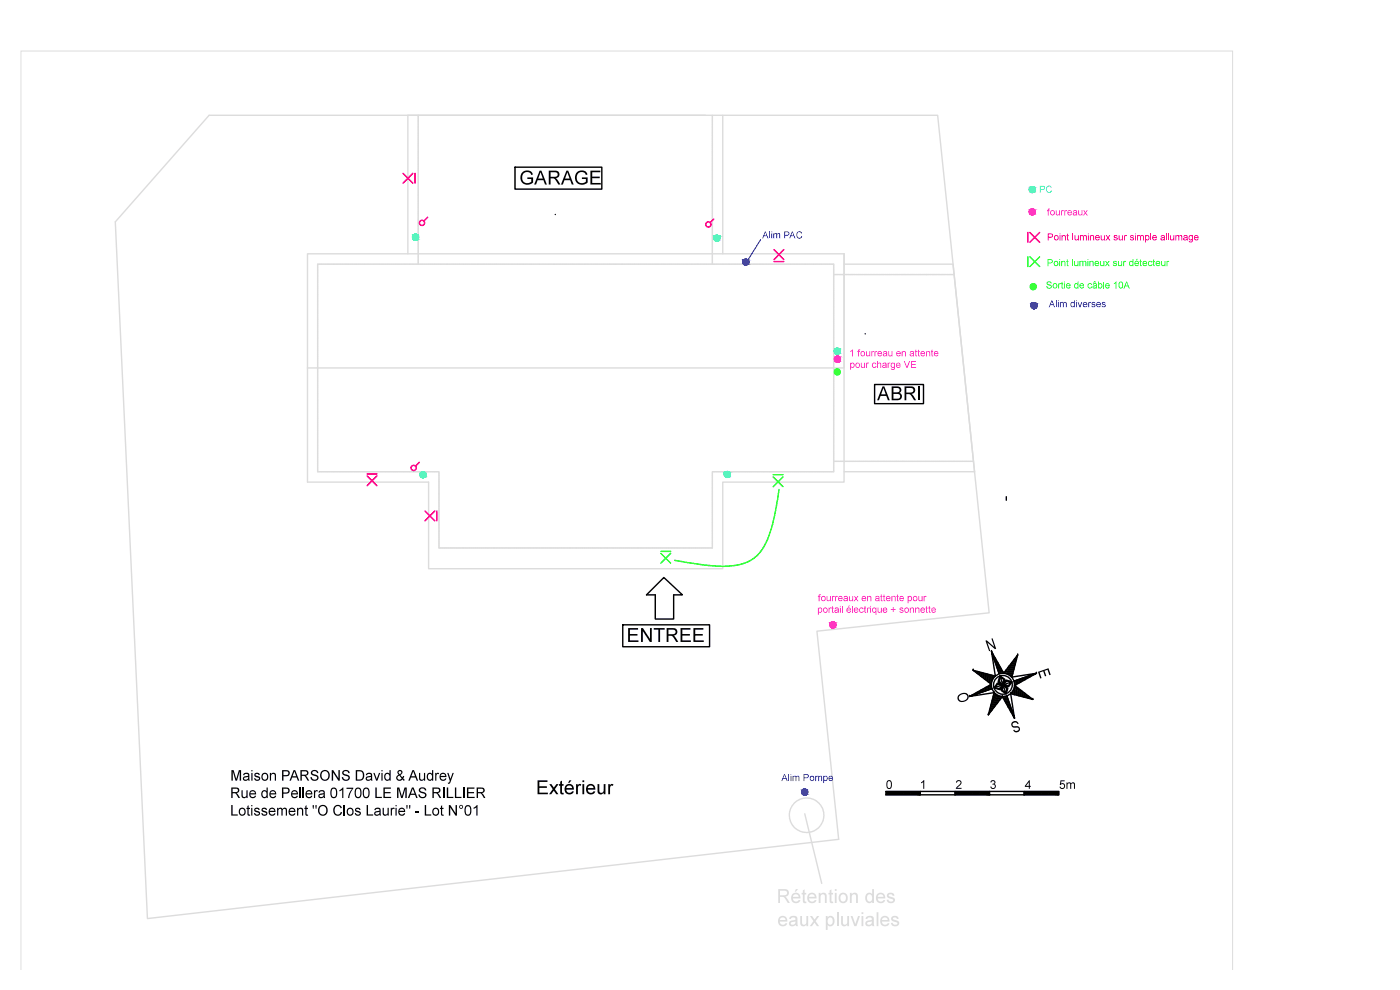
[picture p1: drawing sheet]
<svg xmlns="http://www.w3.org/2000/svg" width="297mm" height="210mm" viewBox="0 0 297 210" stroke-linecap="round" stroke-linejoin="round" font-family="sans-serif">
<g fill="none" stroke="#dcdcdc" stroke-width=".3">
<path d="M44.4 24.5h154.5l10.9 105.5-36.5 3.9 4.6 44.1-146.6 16.8-6.8-147.7zM149.7 24.5h-63.2v29.3M153.3 24.5v29.3M179.1 53.8v48.5h-25.8v18.3h-62.4v-18.3M179.1 53.8h-113.9v48.5M179.1 53.8v24.3h-113.9M179.1 56h23.1l4.5 44.1h-27.6M167.5 172.7v.3M167.5 173.1v.3M167.5 173.5v.2M167.5 172.4v.2M167.6 172l-.1 .2"/>
<path d="M167.6 173.9l.1 .2M167.7 174.2l.1 .2M167.7 171.6l-.1 .3M167.8 171.3l-.1 .2M167.8 174.6l.2 .2M168 174.9l.2 .2M168 171l-.1 .2M168.3 170.7l-.2 .1M168.3 175.2l.1 .2M168.5 175.5l.2 .2M168.5 170.4l-.1 .1M168.8 170.1l-.2 .2"/>
<path d="M168.8 175.8l.2 .1M169.1 169.9l-.2 .1M169.1 176l.2 .1M169.4 169.7l-.2 .1M169.4 176.1l.2 .2M169.7 169.5l-.2 .2M169.7 176.3l.3 .1M170.1 169.4l-.2 .1M170.1 176.4l.2 .1M170.5 169.3l-.3 .1M170.5 176.5l.2 .1M170.8 169.3h-.2"/>
<path d="M170.8 176.6h.3M171 169.3h.2M171.4 169.3h.2M171.4 176.6h-.2M171.7 169.3l.3 .1M171.8 176.5l-.2 .1M172.1 169.4l.2 .1M172.2 176.4l-.2 .1M172.5 169.5l.2 .1M172.5 176.3l-.2 .1M172.8 169.7l.2 .1M172.9 176.1l-.2 .2"/>
<path d="M173.1 169.9l.2 .1M173.2 175.9l-.2 .2M173.4 170.1l.2 .2M173.5 175.7l-.2 .1M173.7 170.3l.2 .2M173.8 175.5l-.2 .1M173.9 170.6l.2 .2M174 175.2l-.1 .1M174.2 170.9l.1 .2M174.2 174.8l-.1 .2M174.4 171.2l.1 .3M174.4 174.5l-.1 .2"/>
<path d="M174.5 171.6l.1 .2M174.6 174.1l-.1 .3M174.6 171.9l.1 .3M174.7 173.8l-.1 .3M174.7 173.4v.3M174.7 172.7l.1 .2M174.7 172.3v.2M174.8 173l-.1 .3"/>
</g>
<g fill="#dcdcdc">
<path d="M170.3 188.9l.4-.2v.7h.3v.3h-.3v1.3l.1 .2h.2l.1 .4a.52 .52 0 0 1-.6-.1 .52 .52 0 0 1-.2-.6v-1.2h-.2v-.3h.2z"/>
<path d="M173.7 189.4h.4v.3a.71 .71 0 0 1 .9-.3 .71 .71 0 0 1 .4 .8v1.3h-.4v-1.2a.5 .5 0 0 0-.6-.6 .5 .5 0 0 0-.3 .7v1.1h-.4z"/>
<path d="M176 188.9l.4-.2v.7h.3v.3h-.3v1.3l.1 .2h.2l.1 .4a.52 .52 0 0 1-.6-.1 .52 .52 0 0 1-.2-.6v-1.2h-.2v-.3h.2z"/>
<path d="M180.3 189.4h.4v.3a.71 .71 0 0 1 .9-.3 .71 .71 0 0 1 .4 .8v1.3h-.4v-1.2a.5 .5 0 0 0-.5-.6 .5 .5 0 0 0-.4 .7v1.1h-.4z"/>
<path d="M188.3 189.6l.2-.2a.86 .86 0 0 1 1.2 .6h-.3a.38 .38 0 0 0-.5-.4 .38 .38 0 0 0-.3 .5l.2 .1a.97 .97 0 0 1 1 .9 .94 .94 0 0 1-.9 .5 .94 .94 0 0 1-.8-.7l.4-.1a.49 .49 0 0 0 .5 .5 .49 .49 0 0 0 .5-.5l-.3-.1a.95 .95 0 0 1-1-.9z"/>
<path d="M169.8 194.3h.3v1.2a.5 .5 0 0 0 .5 .7 .5 .5 0 0 0 .5-.8v-1.1h.3v2.2h-.3v-.4a.7 .7 0 0 1-.9 .4 .7 .7 0 0 1-.4-.9z"/>
<path d="M171.8 194.3h.5l.5 .8 .5-.8h.5l-.8 1.1 .8 1.1h-.5l-.5-.8-.6 .8h-.4l.8-1.1z"/>
<path d="M165.1 188.6h1.3a.81 .81 0 0 1 1 .7 .81 .81 0 0 1-.8 .9l1 1.3h-.5l-.7-1.1-.5-.2h-.4v1.3h-.4zM165.5 188.9v1h.8a.51 .51 0 0 0 .7-.4 .51 .51 0 0 0-.6-.6z"/>
<path d="M168.1 189.7a1 1 0 0 1 1.2-.2 1 1 0 0 1 .5 1.1h-1.6a.65 .65 0 0 0 .5 .6 .65 .65 0 0 0 .7-.3l.4 .1a1.07 1.07 0 0 1-1.5 .4 1.07 1.07 0 0 1-.3-1.5zM168.4 189.8l-.2 .4h1.2a.62 .62 0 0 0-.4-.5 .62 .62 0 0 0-.6 .1zM168.8 188.6h.5l-.5 .5h-.2z"/>
<path d="M171.5 189.7a1 1 0 0 1 1.2-.2 1 1 0 0 1 .5 1.1h-1.6a.65 .65 0 0 0 .5 .6 .65 .65 0 0 0 .7-.3l.4 .1a1.07 1.07 0 0 1-1.5 .4 1.07 1.07 0 0 1-.3-1.5zM171.8 189.8l-.2 .4h1.2a.62 .62 0 0 0-.3-.5 .62 .62 0 0 0-.7 .1z"/>
<path d="M177.1 188.6h.4v.4h-.4zM177.1 189.4h.4v2.1h-.4z"/>
<path d="M178.2 189.6a1.05 1.05 0 0 1 1.5 .2 1.05 1.05 0 0 1-.2 1.5 1.05 1.05 0 0 1-1.5-.2l-.1-1zM178.4 189.9a.75 .75 0 0 0-.1 .9 .75 .75 0 0 0 .9 .4 .73 .73 0 0 0 .3-1 .73 .73 0 0 0-1.1-.3z"/>
<path d="M183.8 189.6a.75 .75 0 0 1 1.2 .1v-1.1h.4v2.9h-.4v-.3a.92 .92 0 0 1-1.2 .1 .92 .92 0 0 1-.2-1.2zM184.1 189.9a.75 .75 0 0 0-.2 .9 .75 .75 0 0 0 .9 .4 .76 .76 0 0 0 .3-1 .76 .76 0 0 0-.9-.4z"/>
<path d="M186.1 189.7a1 1 0 0 1 1.2-.2 1 1 0 0 1 .5 1.1h-1.6a.65 .65 0 0 0 .5 .6 .65 .65 0 0 0 .7-.3l.4 .1a1.07 1.07 0 0 1-1.5 .4 1.07 1.07 0 0 1-.4-1.5zM186.4 189.8l-.2 .4h1.2a.62 .62 0 0 0-.4-.5 .62 .62 0 0 0-.6 .1z"/>
<path d="M165.3 194.6a1 1 0 0 1 1.2-.2 1 1 0 0 1 .5 1.1h-1.6a.65 .65 0 0 0 .5 .6 .65 .65 0 0 0 .7-.3l.4 .1a1.07 1.07 0 0 1-1.5 .5 1.07 1.07 0 0 1-.3-1.6zM165.6 194.8l-.2 .4h1.2a.62 .62 0 0 0-.3-.6 .62 .62 0 0 0-.7 .2z"/>
<path d="M167.6 194.5a.9 .9 0 0 1 .9-.3 .9 .9 0 0 1 .7 .9l.1 1.4h-.4l-.1-.3a.74 .74 0 0 1-1 .3 .74 .74 0 0 1-.3-1l1.3-.4a.49 .49 0 0 0-.5-.5 .49 .49 0 0 0-.5 .3h-.4zM167.8 195.7a.51 .51 0 0 0 .6 .5 .51 .51 0 0 0 .4-.8z"/>
<path d="M175.2 194.3h.4v.3a.87 .87 0 0 1 1.1-.1 .87 .87 0 0 1 .3 1.1 .84 .84 0 0 1-.5 .8 .84 .84 0 0 1-.9-.2v1.1h-.4zM175.7 194.8a.73 .73 0 0 0-.1 .9 .73 .73 0 0 0 .8 .4 .75 .75 0 0 0 .3-.9 .75 .75 0 0 0-.8-.5z"/>
</g>
<path d="M177.7 193.5v3" fill="none" stroke="#dcdcdc" stroke-width=".38"/>
<g fill="#dcdcdc">
<path d="M178.4 194.3h.4v1.2a.5 .5 0 0 0 .5 .7 .5 .5 0 0 0 .4-.8v-1.1h.4v2.2h-.4v-.4a.7 .7 0 0 1-.8 .4 .7 .7 0 0 1-.5-.9z"/>
<path d="M180.5 194.3h.4l.5 1.7 .6-1.7h.4l-.7 2.2h-.5z"/>
<path d="M182.8 193.5h.3v.4h-.3zM182.8 194.3h.3v2.2h-.3z"/>
<path d="M183.8 194.5a.9 .9 0 0 1 .9-.3 .9 .9 0 0 1 .7 .9l.1 1.4h-.4l-.1-.3a.74 .74 0 0 1-1 .3 .74 .74 0 0 1-.3-1l1.3-.4a.49 .49 0 0 0-.5-.5 .49 .49 0 0 0-.5 .3h-.4zM184 195.7a.51 .51 0 0 0 .6 .5 .51 .51 0 0 0 .4-.8z"/>
</g>
<path d="M186.2 193.5v3" fill="none" stroke="#dcdcdc" stroke-width=".38"/>
<g fill="#dcdcdc">
<path d="M189.2 194.5a.89 .89 0 0 1 1.4 .4h-.3a.38 .38 0 0 0-.5-.4 .38 .38 0 0 0-.3 .5l.2 .1a.97 .97 0 0 1 1 .9 .94 .94 0 0 1-.9 .5 .94 .94 0 0 1-.8-.7l.4-.1a.49 .49 0 0 0 .5 .5 .49 .49 0 0 0 .5-.4l-.3-.2a.95 .95 0 0 1-1-.8z"/>
<path d="M187 194.6a1 1 0 0 1 1.2-.2 1 1 0 0 1 .5 1.1h-1.6a.65 .65 0 0 0 .5 .6 .65 .65 0 0 0 .7-.3l.4 .1a1.07 1.07 0 0 1-1.5 .5 1.07 1.07 0 0 1-.4-1.6zM187.3 194.8l-.2 .4h1.2a.62 .62 0 0 0-.4-.6 .62 .62 0 0 0-.6 .2z"/>
</g>
<g fill="none" stroke="#dcdcdc" stroke-width=".3">
<path d="M88.7 24.5h.1M88.7 24.6v.3M88.7 25v.3M88.7 25.4v.5M88.7 25.9v.3M88.7 26.3v.3M88.7 26.7v.5M88.7 27.3v.2M88.7 27.6v.3M88.7 28v.5M88.7 28.6v.3M88.7 28.9v.3"/>
<path d="M88.7 29.3v.5M88.7 29.9v.3M88.7 30.3v.3M88.7 30.6v.5M88.7 31.2v.3M88.7 31.6v.3M88.7 31.9v.5M88.7 32.5v.3M88.7 32.9v.3M88.7 33.3v.4M88.7 33.8v.3M88.7 34.2v.3"/>
<path d="M88.7 34.6v.4M88.7 35.1v.3M88.7 35.5v.3M88.7 35.9v.5M88.7 36.4v.3M88.7 36.8v.3M88.7 37.2v.5M88.7 37.7v.3M88.7 38.1v.3M88.7 38.5v.5M88.7 39.1v.3M88.7 39.4v.3"/>
<path d="M88.7 39.8v.5M151.1 24.5h.1M151.1 24.6v.3M151.1 25v.3M151.1 25.4v.5M151.1 25.9v.3M151.1 26.3v.3M151.1 26.7v.5M151.1 27.3v.2M151.1 27.6v.3M151.1 28v.5M151.1 28.6v.3"/>
<path d="M151.1 28.9v.3M151.1 29.3v.5M151.1 29.9v.3M151.1 30.3v.3M151.1 30.6v.5M151.1 31.2v.3M151.1 31.6v.3M151.1 31.9v.5M151.1 32.5v.3M151.1 32.9v.3M151.1 33.3v.4M151.1 33.8v.3"/>
<path d="M151.1 34.2v.3M151.1 34.6v.4M151.1 35.1v.3M151.1 35.5v.3M151.1 35.9v.5M151.1 36.4v.3M151.1 36.8v.3M151.1 37.2v.5M151.1 37.7v.3M151.1 38.1v.3M151.1 38.5v.5M151.1 39.1v.3"/>
<path d="M151.1 39.4v.3M151.1 39.8v.5M67.4 56.2v.3M67.4 56.6v.3M67.4 57v.5M67.4 57.6v.3M67.4 57.9v.3M67.4 58.3v.5M67.4 58.9v.3M67.4 59.3v.3M67.4 59.6v.5M67.5 56l-.1 .2"/>
<path d="M67.6 56h.3M68 56h.4M68.5 56h.3M68.9 56h.3M69.3 56h.5M69.8 56h.3M70.2 56h.3M70.6 56h.5M71.2 56h.3M71.5 56h.3M71.9 56h.5M72.5 56h.3"/>
<path d="M72.8 56h.3M73.2 56h.5M73.8 56h.3M74.2 56h.3M74.5 56h.5M75.1 56h.3M75.5 56h.3M75.9 56h.4M76.4 56h.3M76.8 56h.3M77.2 56h.3M77.5 56h.1"/>
<path d="M77.7 56h.3M78.1 56h.3M78.5 56h.3M78.9 56h.1M79 56h.3M79.4 56h.3M79.8 56h.3M80.2 56h.1M80.3 56h.3M80.7 56h.3M81.1 56h.3M81.5 56h.1"/>
<path d="M81.7 56h.2M82 56h.3M82.4 56h.3M82.8 56h.1M83 56h.3M83.3 56h.3M83.7 56h.3M84.1 56h.1M84.3 56h.3M84.7 56h.3M85 56h.3M85.4 56h.1"/>
<path d="M85.6 56h.3M86 56h.3M86.4 56h.2M86.7 56h.5M87.3 56h.3M87.7 56h.3M88 56h.5M88.6 56h.3M88.7 40.4v.3M88.7 40.8v.3M88.7 41.1v.5M88.7 41.7v.3"/>
<path d="M88.7 42.1v.3M88.7 42.4v.5M88.7 43v.3M88.7 43.4v.3M88.7 43.8v.4M88.7 44.3v.3M88.7 44.7v.3M88.7 45.1v.4M88.7 45.6v.3M88.7 46v.3M88.7 46.4v.5M88.7 46.9v.3"/>
<path d="M88.7 47.3v.3M88.7 47.7v.5M88.7 48.2v.3M88.7 48.6v.3M88.7 49v.5M88.7 49.6v.3M88.7 49.9v.3M88.7 50.3v.5M88.7 50.9v.3M88.7 51.3v.2M88.7 51.6v.5M88.7 52.2v.3"/>
<path d="M88.7 52.6v.3M88.7 52.9v.5M88.7 53.5v.3M88.7 53.9v.3M88.7 54.3v.4M88.7 54.8v.3M88.7 55.2v.3M88.7 55.6v.4M89 56h.3M89.4 56h.4M89.9 56h.3M90.3 56h.3"/>
<path d="M90.7 56h.4M91.2 56h.3M91.6 56h.3M92 56h.4M92.5 56h.3M92.9 56h.3M93.3 56h.5M93.8 56h.3M94.2 56h.3M94.6 56h.5M95.2 56h.3M95.5 56h.3"/>
<path d="M95.9 56h.5M96.5 56h.3M96.9 56h.2M97.2 56h.5M97.8 56h.3M98.2 56h.3M98.5 56h.5M99.1 56h.3M99.5 56h.3M99.9 56h.4M100.4 56h.3M100.8 56h.3"/>
<path d="M101.2 56h.4M101.7 56h.3M102.1 56h.3M102.5 56h.4M103 56h.3M103.4 56h.3M103.8 56h.5M104.3 56h.3M104.7 56h.3M105.1 56h.5M105.7 56h.3M106 56h.3"/>
<path d="M106.4 56h.3M106.8 56h.1M107 56h.3M107.3 56h.3M107.7 56h.3M108.1 56h.1M108.3 56h.3M108.7 56h.3M109 56h.3M109.4 56h.1M109.6 56h.3M110 56h.3"/>
<path d="M110.4 56h.3M110.7 56h.1M110.9 56h.3M111.3 56h.3M111.7 56h.3M112 56h.1M112.2 56h.3M112.6 56h.3M113 56h.3M113.4 56h.1M113.5 56h.3M113.9 56h.3"/>
<path d="M114.3 56h.3M114.7 56h.1M114.8 56h.3M115.2 56h.3M115.6 56h.3M116 56h.1M116.2 56h.3M116.5 56h.3M116.9 56h.3M117.3 56h.5M117.8 56h.3M118.2 56h.3"/>
<path d="M118.6 56h.5M119.2 56h.3M119.5 56h.3M119.9 56h.5M120.5 56h.3M120.9 56h.3M121.2 56h.5M121.8 56h.3M122.2 56h.3M122.5 56h.5M123.1 56h.3M123.5 56h.3"/>
<path d="M123.9 56h.4M124.4 56h.3M124.8 56h.3M125.2 56h.4M125.7 56h.3M126.1 56h.3M126.5 56h.5M127 56h.3M127.4 56h.3M127.8 56h.5M128.3 56h.3M128.7 56h.3"/>
<path d="M129.1 56h.5M129.7 56h.3M130 56h.3M130.4 56h.5M131 56h.3M131.4 56h.2M131.7 56h.5M132.3 56h.3M132.7 56h.3M133 56h.5M133.6 56h.3M134 56h.3"/>
<path d="M134.4 56h.4M134.9 56h.3M135.3 56h.3M135.7 56h.4M136.2 56h.3M136.6 56h.3M137 56h.3M137.4 56h.1M137.5 56h.3M137.9 56h.3M138.3 56h.3M138.7 56h.1"/>
<path d="M138.8 56h.3M139.2 56h.3M139.6 56h.3M140 56h.1M140.2 56h.3M140.5 56h.3M140.9 56h.3M141.3 56h.1M141.5 56h.3M141.9 56h.2M142.2 56h.3M142.6 56h.1"/>
<path d="M142.8 56h.3M143.2 56h.3M143.5 56h.3M143.9 56h.1M144.1 56h.3M144.5 56h.3M144.9 56h.3M145.2 56h.1M145.4 56h.3M145.8 56h.3M146.2 56h.3M146.6 56h.4"/>
<path d="M147.1 56h.3M147.5 56h.3M147.9 56h.4M148.4 56h.3M148.8 56h.3M149.2 56h.4M149.7 56h.3M150.1 56h.3M150.5 56h.5M151 56h.3M151.1 40.4v.3M151.1 40.8v.3"/>
<path d="M151.1 41.1v.5M151.1 41.7v.3M151.1 42.1v.3M151.1 42.4v.5M151.1 43v.3M151.1 43.4v.3M151.1 43.8v.4M151.1 44.3v.3M151.1 44.7v.3M151.1 45.1v.4M151.1 45.6v.3M151.1 46v.3"/>
<path d="M151.1 46.4v.5M151.1 46.9v.3M151.1 47.3v.3M151.1 47.7v.5M151.1 48.2v.3M151.1 48.6v.3M151.1 49v.5M151.1 49.6v.3M151.1 49.9v.3M151.1 50.3v.5M151.1 50.9v.3M151.1 51.3v.2"/>
<path d="M151.1 51.6v.5M151.1 52.2v.3M151.1 52.6v.3M151.1 52.9v.5M151.1 53.5v.3M151.1 53.9v.3M151.1 54.3v.4M151.1 54.8v.3M151.1 55.2v.3M151.1 55.6v.4M151.4 56h.3M151.8 56h.5"/>
<path d="M152.4 56h.2M152.7 56h.3M153.1 56h.5M153.7 56h.3M154 56h.3M154.4 56h.5M155 56h.3M155.4 56h.3M155.7 56h.5M156.3 56h.3M156.7 56h.3M157 56h.5"/>
<path d="M157.6 56h.3M158 56h.3M158.4 56h.4M158.9 56h.3M159.3 56h.3M159.7 56h.4M160.2 56h.3M160.6 56h.3M161 56h.5M161.5 56h.3M161.9 56h.3M162.3 56h.5"/>
<path d="M162.8 56h.3M163.2 56h.3M163.6 56h.5M164.2 56h.3M164.5 56h.3M164.9 56h.5M165.5 56h.3M165.9 56h.3M166.2 56h.3M166.6 56h.1M166.8 56h.3M167.2 56h.3"/>
<path d="M167.5 56h.3M167.9 56h.1M168.1 56h.3M168.5 56h.3M168.9 56h.3M169.2 56h.1M169.4 56h.3M169.8 56h.3M170.2 56h.3M170.6 56h.1M170.7 56h.3M171.1 56h.3"/>
<path d="M171.5 56h.3M171.9 56h.1M172 56h.3M172.4 56h.3M172.8 56h.3M173.2 56h.1M173.3 56h.3M173.7 56h.3M174.1 56h.3M174.5 56h.1M174.7 56h.3M175 56h.3"/>
<path d="M175.4 56h.3M175.8 56h.5M176.4 56h.2M176.7 56l.2 .2M176.9 56.2v.3M176.9 56.6v.3M176.9 57v.5M176.9 57.6v.3M176.9 57.9v.3h.2M176.9 58.3v.5M176.9 58.9v.3M176.9 59.3v.3"/>
<path d="M176.9 59.6v.5M177.2 58.2h.3M177.6 58.2h.3M178 58.2h.1M178.1 58.2h.3M178.5 58.2h.3M178.9 58.2h.3M179.3 58.2h.1M179.4 58.2h.3M179.8 58.2h.3M180.2 58.2h.3M180.6 58.2h.5"/>
<path d="M181.1 58.2h.3M181.5 58.2h.3M181.9 58.2h.5M182.4 58.2h.3M182.8 58.2h.3M183.2 58.2h.5M183.8 58.2h.3M184.1 58.2h.3M184.5 58.2h.5M185.1 58.2h.3M185.5 58.2h.3M185.8 58.2h.5"/>
<path d="M186.4 58.2h.3M186.8 58.2h.3M187.1 58.2h.5M187.7 58.2h.3M188.1 58.2h.3M188.5 58.2h.4M189 58.2h.3M189.4 58.2h.3M189.8 58.2h.4M190.3 58.2h.3M190.7 58.2h.3M191.1 58.2h.5"/>
<path d="M191.6 58.2h.3M192 58.2h.3M192.4 58.2h.5M192.9 58.2h.3M193.3 58.2h.3M193.7 58.2h.5M194.3 58.2h.3M194.6 58.2h.3M195 58.2h.5M195.6 58.2h.3M196 58.2h.2M196.3 58.2h.5"/>
<path d="M196.9 58.2h.3M197.3 58.2h.3M197.6 58.2h.5M198.2 58.2h.3M198.6 58.2h.3M199 58.2h.4M199.5 58.2h.3M199.9 58.2h.3M200.3 58.2h.3M200.7 58.2h.1M200.8 58.2h.3M201.2 58.2h.3"/>
<path d="M201.6 58.2h.3M202 58.2h.1M202.1 58.2h.3M67.4 60.2v.3M67.4 60.6v.3M67.4 60.9v.5M67.4 61.5v.3M67.4 61.9v.3M67.4 62.3v.4M67.4 62.8v.3M67.4 63.2v.3M67.4 63.6v.4"/>
<path d="M67.4 64.1v.3M67.4 64.5v.3M67.4 64.9v.5M67.4 65.4v.3M67.4 65.8v.3M67.4 66.2v.5M67.4 66.7v.3M67.4 67.1v.3M67.4 67.5v.5M67.4 68.1v.3M67.4 68.4v.3M67.4 68.8v.5"/>
<path d="M67.4 69.4v.3M67.4 69.8v.2M67.4 70.1v.5M67.4 70.7v.3M67.4 71.1v.3M67.4 71.4v.5M67.4 72v.3M67.4 72.4v.3M67.4 72.8v.4M67.4 73.3v.3M67.4 73.7v.3M67.4 74.1v.4"/>
<path d="M67.4 74.6v.3M67.4 75v.3M67.4 75.4v.4M67.4 75.9v.3M67.4 76.3v.3M67.4 76.7v.5M67.4 77.2v.3M67.4 77.6v.3M67.4 78v.5M67.4 78.6v.3M67.4 78.9v.3M67.4 79.3v.5"/>
<path d="M67.4 79.9v.3M176.9 60.2v.3M176.9 60.6v.3M176.9 60.9v.5M176.9 61.5v.3M176.9 61.9v.3M176.9 62.3v.4M176.9 62.8v.3M176.9 63.2v.3M176.9 63.6v.4M176.9 64.1v.3M176.9 64.5v.3"/>
<path d="M176.9 64.9v.5M176.9 65.4v.3M176.9 65.8v.3M176.9 66.2v.5M176.9 66.7v.3M176.9 67.1v.3M176.9 67.5v.5M176.9 68.1v.3M176.9 68.4v.3M176.9 68.8v.5M176.9 69.4v.3M176.9 69.8v.2"/>
<path d="M176.9 70.1v.5M176.9 70.7v.3M176.9 71.1v.3M176.9 71.4v.5M176.9 72v.3M176.9 72.4v.3M176.9 72.8v.4M176.9 73.3v.3M176.9 73.7v.3M176.9 74.1v.4M176.9 74.6v.3M176.9 75v.3"/>
<path d="M176.9 75.4v.4M176.9 75.9v.3M176.9 76.3v.3M176.9 76.7v.5M176.9 77.2v.3M176.9 77.6v.3M176.9 78v.5M176.9 78.6v.3M176.9 78.9v.3M176.9 79.3v.5M176.9 79.9v.3M67.4 80.3v.2"/>
<path d="M67.4 80.6v.5M67.4 81.2v.3M67.4 81.6v.3M67.4 81.9v.5M67.4 82.5v.3M67.4 82.9v.3M67.4 83.3v.4M67.4 83.8v.3M67.4 84.2v.3M67.4 84.6v.4M67.4 85.1v.3M67.4 85.5v.3"/>
<path d="M67.4 85.9v.4M67.4 86.4v.3M67.4 86.8v.3M67.4 87.2v.5M67.4 87.7v.3M67.4 88.1v.3M67.4 88.5v.5M67.4 89.1v.3M67.4 89.4v.3M67.4 89.8v.5M67.4 90.4v.3M67.4 90.8v.2"/>
<path d="M67.4 91.1v.3M67.4 91.5v.1M67.4 91.7v.3M67.4 92.1v.3M67.4 92.4v.3M67.4 92.8v.1M67.4 93v.3M67.4 93.4v.3M67.4 93.8v.3M67.4 94.1v.1M67.4 94.3v.3M67.4 94.7v.3"/>
<path d="M67.4 95.1v.3M67.4 95.4v.1M67.4 95.6v.3M67.4 96v.3M67.4 96.4v.3M67.4 96.8h.1M67.4 96.9v.3M67.4 97.3v.3M67.4 97.7v.3M67.4 98.1v.1M67.4 98.2v.3M67.4 98.6v.3"/>
<path d="M67.4 99v.3M67.4 99.4v.1M67.4 99.6v.3M67.4 99.9l.1 .2M176.9 80.3v.2M176.9 80.6v.5M176.9 81.2v.3M176.9 81.6v.3M176.9 81.9v.5M176.9 82.5v.3M176.9 82.9v.3M176.9 83.3v.4"/>
<path d="M176.9 83.8v.3M176.9 84.2v.3M176.9 84.6v.4M176.9 85.1v.3M176.9 85.5v.3M176.9 85.9v.4M176.9 86.4v.3M176.9 86.8v.3M176.9 87.2v.5M176.9 87.7v.3M176.9 88.1v.3M176.9 88.5v.5"/>
<path d="M176.9 89.1v.3M176.9 89.4v.3M176.9 89.8v.5M176.9 90.4v.3M176.9 90.8v.2M176.9 91.1v.3M176.9 91.5v.1M176.9 91.7v.3M176.9 92.1v.3M176.9 92.4v.3M176.9 92.8v.1M176.9 93v.3"/>
<path d="M176.9 93.4v.3M176.9 93.8v.3M176.9 94.1v.1M176.9 94.3v.3M176.9 94.7v.3M176.9 95.1v.3M176.9 95.4v.1M176.9 95.6v.3M176.9 96v.3M176.9 96.4v.3M176.9 96.8h.1M176.9 96.9v.3"/>
<path d="M176.9 97.3v.3M176.9 97.7v.3M176.9 98.1v.1M176.9 98.2v.3M176.9 98.6v.3M176.9 99v.3M176.9 99.4v.1M176.9 99.6v.3M176.9 99.9l-.1 .2M176.9 97.9h.4M177.4 97.9h.3M177.8 97.9h.2"/>
<path d="M178.1 97.9h.5M178.7 97.9h.3M179.1 97.9h.3M179.4 97.9h.5M180 97.9h.3M180.4 97.9h.3M180.8 97.9h.4M181.3 97.9h.3M181.7 97.9h.3M182.1 97.9h.4M182.6 97.9h.3M183 97.9h.3"/>
<path d="M183.4 97.9h.4M183.9 97.9h.3M184.3 97.9h.3M184.7 97.9h.5M185.2 97.9h.3M185.6 97.9h.3M186 97.9h.5M186.6 97.9h.3M186.9 97.9h.3M187.3 97.9h.5M187.9 97.9h.3M188.2 97.9h.3"/>
<path d="M188.6 97.9h.5M189.2 97.9h.3M189.6 97.9h.3M189.9 97.9h.5M190.5 97.9h.3M190.9 97.9h.3M191.3 97.9h.4M191.8 97.9h.3M192.2 97.9h.3M192.6 97.9h.3M192.9 97.9h.1M193.1 97.9h.3"/>
<path d="M193.5 97.9h.3M193.9 97.9h.3M194.3 97.9h.1M194.4 97.9h.3M194.8 97.9h.3M195.2 97.9h.3M195.6 97.9h.1M195.7 97.9h.3M196.1 97.9h.3M196.5 97.9h.3M196.9 97.9h.1M197.1 97.9h.3"/>
<path d="M197.4 97.9h.3M197.8 97.9h.3M198.2 97.9h.1M198.4 97.9h.3M198.7 97.9h.3M199.1 97.9h.3M199.5 97.9h.1M199.7 97.9h.3M200.1 97.9h.3M200.4 97.9h.3M200.8 97.9h.1M201 97.9h.3"/>
<path d="M201.4 97.9h.3M201.8 97.9h.2M202.1 97.9h.5M202.7 97.9h.3M203.1 97.9h.3M203.4 97.9h.5M204 97.9h.3M204.4 97.9h.3M204.8 97.9h.4M205.3 97.9h.3M205.7 97.9h.3M206.1 97.9h.4"/>
<path d="M65.2 102.3h25.7M67.6 100.1h.3M67.9 100.1h.5M68.5 100.1h.3M68.9 100.1h.3M69.2 100.1h.5M69.8 100.1h.3M70.2 100.1h.3M70.6 100.1h.4M71.1 100.1h.3M71.5 100.1h.3M71.9 100.1h.4"/>
<path d="M72.4 100.1h.3M72.8 100.1h.3M73.2 100.1h.5M73.7 100.1h.3M74.1 100.1h.3M74.5 100.1h.3M74.9 100.1h.1M75 100.1h.3M75.4 100.1h.3M75.8 100.1h.3M76.2 100.1h.1M76.4 100.1h.3"/>
<path d="M76.7 100.1h.3M77.1 100.1h.3M77.5 100.1h.1M77.7 100.1h.3M78.1 100.1h.3M78.4 100.1h.3M78.8 100.1h.1M79 100.1h.3M79.4 100.1h.3M79.7 100.1h.3M80.1 100.1h.1M80.3 100.1h.3"/>
<path d="M80.7 100.1h.3M81.1 100.1h.3M81.4 100.1h.1M81.6 100.1h.3M82 100.1h.3M82.4 100.1h.3M82.8 100.1h.1M82.9 100.1h.3M83.3 100.1h.3M83.7 100.1h.3M84.1 100.1h.4M84.6 100.1h.3"/>
<path d="M85 100.1h.3M85.4 100.1h.4M85.9 100.1h.3M86.3 100.1h.3M86.7 100.1h.5M87.2 100.1h.3M87.6 100.1h.3M88 100.1h.5M88.6 100.1h.3M88.9 100.1h.3M89.3 100.1h.5M89.9 100.1h.3"/>
<path d="M90.2 100.1h.3M90.6 100.1h.5M91.2 100.1h.3M91.6 100.1h.3M91.9 100.1h.5M92.5 100.1h.3M92.9 100.1h.2M93.1 116l.1 .2M93.1 100.2v.3M93.1 100.6v.5M93.1 101.2v.3M93.1 101.5v.3"/>
<path d="M93.1 101.9v.5M93.1 102.5v.3M93.1 102.9v.3M93.1 103.2v.5M93.1 103.8v.3M93.1 104.2v.3M93.1 104.6v.4M93.1 105.1v.3M93.1 105.5v.3M93.1 105.9v.4M93.1 106.4v.3M93.1 106.8v.3"/>
<path d="M93.1 107.2v.4M93.1 107.7v.3M93.1 108.1v.3M93.1 108.5v.5M93.1 109v.3M93.1 109.4v.3M93.1 109.8v.5M93.1 110.4v.2M93.1 110.7v.3M93.1 111.1v.5M93.1 111.7v.3M93.1 112v.3"/>
<path d="M93.1 112.4v.5M93.1 113v.3M93.1 113.4v.3M93.1 113.7v.5M93.1 114.3v.3M93.1 114.7v.3M93.1 115v.5M93.1 115.6v.3M93.3 116.2h.3M93.7 116.2h.3M94.1 116.2h.4M94.6 116.2h.3"/>
<path d="M95 116.2h.3M95.4 116.2h.4M95.9 116.2h.3M96.3 116.2h.3M96.7 116.2h.4M97.2 116.2h.3M97.6 116.2h.3M98 116.2h.5M98.5 116.2h.3M98.9 116.2h.3M99.3 116.2h.5M99.9 116.2h.3"/>
<path d="M100.2 116.2h.3M100.6 116.2h.5M101.2 116.2h.3M101.6 116.2h.2M101.9 116.2h.5M102.5 116.2h.3M102.9 116.2h.3M103.2 116.2h.5M103.8 116.2h.3M104.2 116.2h.3M104.6 116.2h.4M105.1 116.2h.3"/>
<path d="M105.5 116.2h.3M105.9 116.2h.3M106.2 116.2h.1M106.4 116.2h.3M106.8 116.2h.3M107.2 116.2h.3M107.6 116.2h.1M107.7 116.2h.3M108.1 116.2h.3M108.5 116.2h.3M108.9 116.2h.1M109 116.2h.3"/>
<path d="M109.4 116.2h.3M109.8 116.2h.3M110.2 116.2h.1M110.4 116.2h.3M110.7 116.2h.3M111.1 116.2h.3M111.5 116.2h.1M111.7 116.2h.3M112 116.2h.3M112.4 116.2h.3M112.8 116.2h.1M113 116.2h.3"/>
<path d="M113.4 116.2h.3M113.7 116.2h.3M114.1 116.2h.1M114.3 116.2h.3M114.7 116.2h.3M115.1 116.2h.3M115.4 116.2h.1M115.6 116.2h.3M116 116.2h.3M116.4 116.2h.3M116.7 116.2h.5M117.3 116.2h.3"/>
<path d="M117.7 116.2h.3M118.1 116.2h.4M118.6 116.2h.3M119 116.2h.3M119.4 116.2h.4M119.9 116.2h.3M120.3 116.2h.3M120.7 116.2h.5M121.2 116.2h.3M121.6 116.2h.3M122 116.2h.5M122.5 116.2h.3"/>
<path d="M122.9 116.2h.3M123.3 116.2h.5M123.9 116.2h.3M124.2 116.2h.3M124.6 116.2h.5M125.2 116.2h.3M125.6 116.2h.2M125.9 116.2h.5M126.5 116.2h.3M126.9 116.2h.3M127.2 116.2h.5M127.8 116.2h.3"/>
<path d="M128.2 116.2h.3M128.6 116.2h.4M129.1 116.2h.3M129.5 116.2h.3M129.9 116.2h.4M130.4 116.2h.3M130.8 116.2h.3M131.2 116.2h.4M131.7 116.2h.3M132.1 116.2h.3M132.5 116.2h.5M133 116.2h.3"/>
<path d="M133.4 116.2h.3M133.8 116.2h.5M134.4 116.2h.3M134.7 116.2h.3M135.1 116.2h.5M135.7 116.2h.3M136.1 116.2h.2M136.4 116.2h.3M136.8 116.2h.1M137 116.2h.3M137.4 116.2h.3M137.7 116.2h.3"/>
<path d="M138.1 116.2h.1M138.3 116.2h.3M138.7 116.2h.3M139.1 116.2h.3M139.4 116.2h.1M139.6 116.2h.3M140 116.2h.3M140.4 116.2h.3M140.8 116.2h.1M140.9 116.2h.3M141.3 116.2h.3M141.7 116.2h.3"/>
<path d="M142.1 116.2h.1M142.2 116.2h.3M142.6 116.2h.3M143 116.2h.3M143.4 116.2h.1M143.5 116.2h.3M143.9 116.2h.3M144.3 116.2h.3M144.7 116.2h.1M144.9 116.2h.3M145.2 116.2h.3M145.6 116.2h.3"/>
<path d="M146 116.2h.5M146.6 116.2h.2M146.9 116.2h.3M147.3 116.2h.5M147.9 116.2h.3M148.2 116.2h.3M148.6 116.2h.5M149.2 116.2h.3M149.6 116.2h.3M149.9 116.2h.5M150.5 116.2h.3M151.1 116v.2h-.2"/>
<path d="M151.1 100.2v.3M151.1 100.6v.5M151.1 101.2v.3M151.1 101.5v.3M151.1 101.9v.5M151.1 102.5v.3M151.1 102.9v.3M151.1 103.2v.5M151.1 103.8v.3M151.1 104.2v.3M151.1 104.6v.4M151.1 105.1v.3"/>
<path d="M151.1 105.5v.3M151.1 105.9v.4M151.1 106.4v.3M151.1 106.8v.3M151.1 107.2v.4M151.1 107.7v.3M151.1 108.1v.3M151.1 108.5v.5M151.1 109v.3M151.1 109.4v.3M151.1 109.8v.5M151.1 110.4v.2"/>
<path d="M151.1 110.7v.3M151.1 111.1v.5M151.1 111.7v.3M151.1 112v.3M151.1 112.4v.5M151.1 113v.3M151.1 113.4v.3M151.1 113.7v.5M151.1 114.3v.3M151.1 114.7v.3M151.1 115v.5M151.1 115.6v.3"/>
<path d="M151.2 100.1h-.1M151.3 100.1h.5M151.8 100.1h.3M152.2 100.1h.3M152.6 100.1h.5M153.2 100.1h.3M153.5 100.1h.3M153.9 100.1h.5M154.5 100.1h.3M154.8 100.1h.3M155.2 100.1h.5M155.8 100.1h.3"/>
<path d="M156.2 100.1h.3M156.5 100.1h.5M157.1 100.1h.3M157.5 100.1h.3M157.9 100.1h.4M158.4 100.1h.3M158.8 100.1h.3M159.2 100.1h.4M159.7 100.1h.3M160.1 100.1h.3M160.5 100.1h.4M161 100.1h.3"/>
<path d="M161.4 100.1h.3M161.8 100.1h.5M162.3 100.1h.3M162.7 100.1h.3M163.1 100.1h.5M163.7 100.1h.2M164 100.1h.3M164.4 100.1h.5M165 100.1h.3M165.3 100.1h.3M165.7 100.1h.5M166.3 100.1h.3"/>
<path d="M166.7 100.1h.3M167 100.1h.5M167.6 100.1h.3M168 100.1h.3M168.4 100.1h.2M168.7 100.1h.1M168.9 100.1h.3M169.3 100.1h.3M169.7 100.1h.3M170 100.1h.1M170.2 100.1h.3M170.6 100.1h.3"/>
<path d="M171 100.1h.3M171.4 100.1h.1M171.5 100.1h.3M171.9 100.1h.3M172.3 100.1h.3M172.7 100.1h.1M172.8 100.1h.3M173.2 100.1h.3M173.6 100.1h.3M174 100.1h.1M174.2 100.1h.2M174.5 100.1h.3"/>
<path d="M174.9 100.1h.3M175.3 100.1h.1M175.5 100.1h.3M175.8 100.1h.3M176.2 100.1h.3M176.6 100.1h.1M170.7 172.6l3.6 14.8"/>
</g>
<g fill="#000">
<path d="M110.9 36.5a1.33 1.33 0 0 1 2.1 .5l-.3 .1a1.06 1.06 0 0 0-1.5-.5 1.06 1.06 0 0 0-.4 1.5 1.15 1.15 0 0 0 1.9 .4v-.5h-.8v-.4h1.2v1.1a1.58 1.58 0 0 1-2.3 .1 1.58 1.58 0 0 1 .1-2.3zM122.5 36.5a1.33 1.33 0 0 1 2.1 .5l-.3 .1a1.06 1.06 0 0 0-1.5-.5 1.06 1.06 0 0 0-.4 1.5 1.15 1.15 0 0 0 1.9 .4v-.5h-.9v-.4h1.3v1.1a1.58 1.58 0 0 1-2.3 .1 1.58 1.58 0 0 1 .1-2.3zM125.3 36.2h2.1v.3h-1.8v1h1.6v.3h-1.6v1h1.8v.3h-2.1zM133.3 133.2h2.1v.4h-1.8v.9h1.6v.3h-1.6v1h1.8v.4h-2.1zM136 133.2h.4l1.5 2.3v-2.3h.4v3h-.4l-1.5-2.3v2.3h-.4zM138.7 133.2h2.3v.4h-1v2.6h-.3v-2.6h-1zM144.4 133.2h2.1v.4h-1.7v.9h1.6v.3h-1.6v1h1.8v.4h-2.2zM147.1 133.2h2.1v.4h-1.7v.9h1.6v.3h-1.6v1h1.8v.4h-2.2zM209.1 135.9l.2-.1 1.6 1.4-.6-1.7 .3-.1 .7 2.2-.2 .1-1.6-1.4 .6 1.8h-.3zM214.7 153.2a.81 .81 0 0 1 1.4 .3l-.2 .1a.5 .5 0 0 0-.7-.4 .5 .5 0 0 0-.2 .8l.1 .1a.9 .9 0 0 1 1.3 .5 .74 .74 0 0 1-.6 .7 .74 .74 0 0 1-.9-.4l.3-.1a.44 .44 0 0 0 .6 .3 .44 .44 0 0 0 .1-.8 .92 .92 0 0 1-1.4-.8zM220.2 142.5l2.2-.8 .5 1.4-.3 .1-.4-1.1-.6 .2 .4 1.1-.3 .1-.4-1.1-.7 .3 .4 1.1-.3 .1z"/>
<path d="M114.5 36.2h.4l1.1 2.9h-.4l-.3-.9h-1.2l-.4 .9h-.4zM114.7 36.5l-.5 1.4h1z"/>
<path d="M116.4 36.2h1.3a.81 .81 0 0 1 1 .7 .81 .81 0 0 1-.8 .9l1 1.3h-.4l-.8-1.1-.5-.2h-.4v1.3h-.4zM116.8 36.5v1h.8a.51 .51 0 0 0 .7-.4 .51 .51 0 0 0-.6-.6z"/>
<path d="M120.2 36.2h.3l1.2 2.9h-.4l-.3-.9h-1.3l-.3 .9h-.4zM120.4 36.5l-.5 1.4h.9z"/>
<path d="M187.2 82h.4l1.2 2.9h-.4l-.4-.9h-1.2l-.3 .9h-.4zM187.4 82.3l-.5 1.3h1z"/>
<path d="M189.2 82h1.1a.76 .76 0 0 1 .8 .4 .76 .76 0 0 1-.3 1 .83 .83 0 0 1 .5 1 .83 .83 0 0 1-1 .5h-1.1zM189.5 82.3v.9h.7a.5 .5 0 0 0 .6-.5 .5 .5 0 0 0-.7-.4zM189.5 83.6v1h.8a.54 .54 0 0 0 .7-.6 .54 .54 0 0 0-.8-.4z"/>
<path d="M191.9 82h1.2a.81 .81 0 0 1 1 .6 .81 .81 0 0 1-.7 1l1 1.3h-.5l-.7-1.1-.5-.2h-.4v1.3h-.4zM192.3 82.3v1h.8a.51 .51 0 0 0 .7-.5 .51 .51 0 0 0-.6-.5z"/>
<path d="M141.4 133.2h1.3a.81 .81 0 0 1 1 .7 .81 .81 0 0 1-.8 .9l1 1.4h-.4l-.8-1.2-.5-.1h-.4v1.3h-.4zM141.8 133.6v.9h.8a.51 .51 0 0 0 .7-.4 .51 .51 0 0 0-.6-.5z"/>
<path d="M203.4 147.4a1.14 1.14 0 0 1 1.3-.5 1.14 1.14 0 0 1 .8 1 1.32 1.32 0 0 1-1 1 1.32 1.32 0 0 1-1.3-.6l-.1-.5zM203.7 147.5a.7 .7 0 0 0-.1 1 .7 .7 0 0 0 1 .1 .74 .74 0 0 0 .5-1.1 .74 .74 0 0 0-1.2-.1z"/>
</g>
<path d="M195.1 82v2.9" fill="none" stroke="#000" stroke-width=".38"/>
<g fill="none" stroke="#000" stroke-width=".3">
<path d="M109.3 35.5h18.4v4.6h-18.4zM117.8 45.5h.1M183.6 70.8h.1M185.5 81.6h10.4v4h-10.4zM132.1 132.5h18.4v4.7h-18.4zM137.2 126.2l3.6-3.7 4 3.7h-1.9v5.1h-3.9v-5.1zM210.3 138.2h.1M210.3 138.2l1.7 4.7-.8 .5zM210.6 138.5l1.4 4.4M211.1 139.5l1.2 3.4M215.3 139.7l-1.6 3.2M215.6 139.9l-1.6 3.2"/>
<path d="M215.9 138.9h.1M215.9 138.9l-2 4.1M205.7 147.7h.1M205.7 147.7l4.6-2.6 .1 1zM205.7 147.7l4.7-1.6 .5 .8zM206.5 142.2h.1M206.5 142.2l4 2M207.2 142.8l3.3 1.6M207.4 142.4l3.2 1.6M208 143.4l2.4 1.2M208.4 142.7l2.3 1.1M208.8 144l1.5 .8"/>
<path d="M209.3 142.9l1.6 .8M209.6 144.6l.7 .4M209.7 151.6h.1M210.3 145.1h.1M210.3 145.6l-2.3 .8M210.3 145.4l-1.3 .5M210.3 145.2l-.3 .1M210.3 143.2l.7 .3M210.3 145.8l-3.3 1.2M210.4 146l-4.3 1.5M210.9 146.9h.1M210.9 146.9l-1.2 4.7 2.9-3.8"/>
<path d="M210.9 146.9a2.46 2.46 0 0 0 2.7 .7M211 147.1l-.3 .6M211.1 143.4l-.6 1-.2 .7M211.2 143.4h.1M211.2 143.4l-4.7-1.2 3.8 2.9M211.2 147.2l-.8 1.5M211.3 147.3l-1.1 2.4M211.5 147.4l-1.6 3.3M211.7 140.5l.7 2.3M211.7 147.5l-2 4.1M211.9 147.6l-1.6 3.2M212 143a2.46 2.46 0 0 1 2.6 .7"/>
<path d="M212 147.7l-1.1 2.3M212.1 143.4l.8 .8-.1 1.1-1.9 .6 .8-.8 1.1 .2 .6 1.9-.8-.8 .2-1.1 1.9-.7-.8 .8-1.1-.1zM212.1 143.4l-.1 1.1 .8 .8M212.1 143.4l1.1 .7-.4 1.2 .7-1 1.2 .3-.7 1.1-1.2-.4 1 .7-.4 1.2-1-.7 .4-1.2-.7 1-1.2-.4 .7-1 1.2 .4-1.1-.7zM212.2 141.5l.4 1.3M212.3 147.7l-.8 1.6M212.5 147.8l-.4 .7M212.6 147.8h.1M212.7 142.4l.1 .4M212.7 147.8l.1 .3M212.8 145.3l-.8 .8-1.1-.2M212.9 142.8h.1"/>
<path d="M212.9 142.8l-2.6-4.6 1.7 4.7M212.9 142.8l3-3.9-1.2 4.7M212.9 147.8l.5 1.3M213.1 147.7l.8 2.4M213.3 147.7l1.2 3.3M213.4 142.1l-.3 .7M213.5 147.6l1.5 4.4M213.6 147.6l1.6 4.7-2.6-4.5M213.6 147.6l.8-.5 .8 5.2zM214 141.3l-.7 1.5M214.4 147.1h.1M214.5 147.1l.8 .3"/>
<path d="M214.7 143.6h.1M214.7 144.6l-1.1-.1-.8 .8 .8 .8-.2 1.1M214.7 143.6l5.2-.8-4.8 1.7zM214.7 140.5l-1.2 2.4M214.7 146.9l1.5 .7M214.8 146.7l2.4 1.2M214.9 142.8l-.4 .7M214.9 146.5l3.3 1.6M215 146.4l4.1 2M215.1 144.5a2.46 2.46 0 0 1-.7 2.6M215.1 146.2l3.2 1.6M215.1 144.5l4.8-1.7-4.6 2.6"/>
<path d="M215.1 141.8l-.7 1.6M215.2 146l2.3 1.1M215.2 152.3h.1M215.2 145.8l1.5 .7M215.3 145.4h.1M215.3 145.4l3.8 3-4.7-1.3M215.3 145.6l.6 .4M215.4 140.9l-1.2 2.3M215.6 145.2l-.3 .2M216.6 144.7l-1.3 .4M217.5 144.1l-2.2 .8M218.5 143.6l-3.3 1.1"/>
<path d="M219.1 148.4h.1M219.5 143l-4.3 1.6M219.9 142.8h.1"/>
<circle cx="212.8" cy="145.3" r="1.99"/>
</g>
<g fill="#0ff" stroke="#0ff" stroke-width=".21">
<path d="M218.8 39.6h.4z"/>
<path d="M218.9 39.6h.3z"/>
<path d="M218.7 39.6h.6z"/>
<path d="M218.8 39.6h.5z"/>
<path d="M218.6 39.7h.8z"/>
<path d="M218.7 39.6l.7 .1z"/>
<path d="M218.6 39.7l.8 .1h-.9z"/>
<path d="M218.6 39.7l.8 .1z"/>
<path d="M218.5 39.8l1 .1z"/>
<path d="M218.4 39.9l1.2 .1h-1.3z"/>
<path d="M218.4 39.9h1.1l.1 .1z"/>
<path d="M218.3 40l1.3 .1h-1.3z"/>
<path d="M218.3 40h1.3v.1z"/>
<path d="M218.3 40.1l1.4 .1z"/>
<path d="M218.3 40.2l1.3 .1h-1.3z"/>
<path d="M218.3 40.2h1.4l-.1 .1z"/>
<path d="M218.3 40.3l1.3 .2h-1.3z"/>
<path d="M218.3 40.3h1.3v.2z"/>
<path d="M218.3 40.5l1.2 .1h-1.1z"/>
<path d="M218.3 40.5h1.3l-.1 .1z"/>
<path d="M218.4 40.6l1 .1z"/>
<path d="M218.4 40.6h1.1z"/>
<path d="M218.5 40.7l.9 .1z"/>
<path d="M218.5 40.7h.9z"/>
<path d="M218.6 40.8h.7z"/>
<path d="M218.6 40.8h.8z"/>
<path d="M218.7 40.8h.5z"/>
<path d="M218.7 40.8h.6z"/>
<path d="M218.8 40.8l.2 .1z"/>
<path d="M218.8 40.8h.4z"/>
</g>
<g fill="#0ff">
<path d="M222.1 39.6l.7-.2 .3 .4-.2 .1a.48 .48 0 0 0-.6-.3 .48 .48 0 0 0-.2 .7 .43 .43 0 0 0 .4 .5 .43 .43 0 0 0 .5-.4h.1a.66 .66 0 0 1-.9 .5 .66 .66 0 0 1-.3-1z"/>
<path d="M220.6 39.4h.5a.45 .45 0 0 1 .6 .4 .45 .45 0 0 1-.6 .5h-.3v.6h-.2zM220.8 39.6v.5h.5a.28 .28 0 0 0 .2-.3 .28 .28 0 0 0-.4-.2z"/>
</g>
<g fill="#f0f" stroke="#f0f" stroke-width=".21">
<path d="M218.8 44.3h.4z"/>
<path d="M218.9 44.3h.3z"/>
<path d="M218.7 44.4h.6z"/>
<path d="M218.8 44.3l.5 .1z"/>
<path d="M218.6 44.4h.8z"/>
<path d="M218.7 44.4h.7z"/>
<path d="M218.6 44.4l.8 .1h-.9z"/>
<path d="M218.6 44.4l.8 .1z"/>
<path d="M218.5 44.5l1 .1z"/>
<path d="M218.4 44.6l1.2 .1h-1.3z"/>
<path d="M218.4 44.6h1.1l.1 .1z"/>
<path d="M218.3 44.7l1.3 .1z"/>
<path d="M218.3 44.8l1.3 .1h-1.3z"/>
<path d="M218.3 44.8h1.3v.1z"/>
<path d="M218.3 44.9l1.3 .2h-1.3z"/>
<path d="M218.3 44.9h1.3v.2z"/>
<path d="M218.3 45.1l1.3 .1h-1.3z"/>
<path d="M218.3 45.1h1.3v.1z"/>
<path d="M218.3 45.2l1.2 .1h-1.1z"/>
<path d="M218.3 45.2h1.3l-.1 .1z"/>
<path d="M218.4 45.3l1 .1z"/>
<path d="M218.4 45.3h1.1z"/>
<path d="M218.5 45.4l.9 .1z"/>
<path d="M218.5 45.4h.9z"/>
<path d="M218.6 45.5h.7z"/>
<path d="M218.6 45.5h.8z"/>
<path d="M218.7 45.5l.5 .1z"/>
<path d="M218.7 45.5h.6z"/>
<path d="M218.8 45.6h.2z"/>
<path d="M218.8 45.6h.4z"/>
</g>
<g fill="#f0f">
<path d="M222.3 44.3h.4v.1l-.2 .1 .2 .3h-.2v.9h-.2v-.9h-.2z"/>
<path d="M224 44.6h.1v.6a.28 .28 0 0 0 .3 .3 .28 .28 0 0 0 .3-.3v-.6h.2v1.1h-.2v-.2a.38 .38 0 0 1-.5 .2 .38 .38 0 0 1-.2-.4z"/>
<path d="M225.1 44.6l.1 .1 .4-.1v.2a.23 .23 0 0 0-.3 0 .23 .23 0 0 0 0 .3v.6h-.2z"/>
<path d="M225.8 44.6l.1 .1 .4-.1v.2a.23 .23 0 0 0-.3 0 .23 .23 0 0 0 0 .3v.6h-.2z"/>
<path d="M228.7 44.6h.2v.6a.28 .28 0 0 0 .3 .3 .28 .28 0 0 0 .3-.3v-.6h.1v1.1h-.1v-.2a.38 .38 0 0 1-.5 .2 .38 .38 0 0 1-.3-.4z"/>
<path d="M229.8 44.6h.2l.3 .4 .3-.4h.2l-.4 .5 .4 .6h-.2l-.3-.4-.3 .4h-.2l.4-.6z"/>
<path d="M222.8 45.2a.55 .55 0 0 1 1.1 0 .55 .55 0 0 1-1.1 0zM223 45.2a.36 .36 0 0 0 .7 0 .36 .36 0 0 0-.7 0z"/>
<path d="M226.6 44.7a.5 .5 0 0 1 .6-.1 .5 .5 0 0 1 .2 .6h-.8a.33 .33 0 0 0 .3 .3 .33 .33 0 0 0 .3-.2l.2 .1a.54 .54 0 0 1-.8 .2 .54 .54 0 0 1 0-.9zM226.7 44.8l-.1 .2h.6l-.2-.2z"/>
<path d="M227.7 44.7l.3-.1a.44 .44 0 0 1 .4 .1 .44 .44 0 0 1 .1 .5v.5l-.2-.1a.38 .38 0 0 1-.6 .1 .38 .38 0 0 1 .1-.6l.5-.1a.28 .28 0 0 0-.2-.3 .28 .28 0 0 0-.3 .2h-.2zM227.8 45.3h-.1a.31 .31 0 0 0 .4 .2 .31 .31 0 0 0 .2-.3z"/>
</g>
<path d="M218.1 49.3v2.1M218.5 49.3l2 2.1M220.5 49.3l-2 2.1" fill="none" stroke="#f00" stroke-width=".3"/>
<path d="M218.1 54.5v2M218.5 54.5l2 2M220.5 54.5l-2 2" fill="none" stroke="#0f0" stroke-width=".3"/>
<g fill="#f00">
<path d="M225.2 49.9h.2v.2a.39 .39 0 0 1 .5-.2 .39 .39 0 0 1 .2 .4v.7h-.2v-.7a.27 .27 0 0 0-.2-.3 .27 .27 0 0 0-.3 .2v.8h-.2z"/>
<path d="M226.4 49.6l.2-.1v.4h.1v.2h-.1v.6l.2 .3a.26 .26 0 0 1-.3 0 .26 .26 0 0 1-.1-.3v-.6h-.1z"/>
<path d="M227.5 49.5h.2v1.5h-.2z"/>
<path d="M228 49.9h.1v.6a.28 .28 0 0 0 .3 .3 .28 .28 0 0 0 .3-.3v-.6h.2v1.1h-.2v-.2a.38 .38 0 0 1-.5 .2 .38 .38 0 0 1-.2-.4z"/>
<path d="M229.1 49.9h.2v.1a.34 .34 0 0 1 .3-.1 .34 .34 0 0 1 .3 .2l.3-.2 .3 .1v1h-.1v-.7a.23 .23 0 0 0-.2-.3 .23 .23 0 0 0-.3 .2v.8h-.2v-.7a.25 .25 0 0 0-.3-.2 .25 .25 0 0 0-.1 .3v.6h-.2z"/>
<path d="M231.2 49.9h.2v.2a.39 .39 0 0 1 .5-.2 .39 .39 0 0 1 .2 .4v.7h-.2v-.7a.27 .27 0 0 0-.2-.3 .27 .27 0 0 0-.3 .2v.8h-.2z"/>
<path d="M233.5 49.9h.2v.6a.28 .28 0 0 0 .3 .3 .28 .28 0 0 0 .2-.3v-.6h.2v1.1h-.2v-.2a.38 .38 0 0 1-.4 .2 .38 .38 0 0 1-.3-.4z"/>
<path d="M234.6 49.9h.2l.2 .4 .3-.4h.2l-.4 .5 .4 .6h-.2l-.3-.4-.3 .4h-.2l.4-.6z"/>
<path d="M236.3 50l.5-.1 .2 .2-.1 .1-.3-.2-.2 .2 .1 .1a.43 .43 0 0 1 .6 .2 .43 .43 0 0 1-.3 .6 .43 .43 0 0 1-.5-.3l-.1-.1 .2-.1a.25 .25 0 0 0 .3 .3 .25 .25 0 0 0 .2-.3h-.1a.39 .39 0 0 1-.4-.2 .39 .39 0 0 1-.1-.4z"/>
<path d="M237.3 49.9h.2v.6a.28 .28 0 0 0 .3 .3 .28 .28 0 0 0 .2-.3v-.6h.2v1.1h-.2v-.2a.38 .38 0 0 1-.4 .2 .38 .38 0 0 1-.3-.4z"/>
<path d="M238.5 49.9l.1 .1 .4-.1v.2a.24 .24 0 0 0-.3 0 .24 .24 0 0 0-.1 .3v.6h-.1z"/>
<path d="M239.8 50l.4-.1 .3 .2-.1 .1-.4-.2-.1 .2 .1 .1a.43 .43 0 0 1 .6 .2 .43 .43 0 0 1-.3 .6 .43 .43 0 0 1-.6-.3v-.1l.2-.1a.25 .25 0 0 0 .2 .3 .25 .25 0 0 0 .3-.3h-.1a.39 .39 0 0 1-.5-.2 .39 .39 0 0 1 0-.4z"/>
<path d="M241.2 49.9h.2v.1a.34 .34 0 0 1 .3-.1 .34 .34 0 0 1 .3 .2l.3-.2 .3 .1 .1 1h-.2v-.7a.23 .23 0 0 0-.2-.3 .23 .23 0 0 0-.3 .2v.8h-.1v-.7a.25 .25 0 0 0-.4-.2 .25 .25 0 0 0-.1 .3v.6h-.2z"/>
<path d="M244.1 49.5h.1v1.5h-.1z"/>
<path d="M247.4 49.5h.1v1.5h-.1z"/>
<path d="M247.8 49.5h.2v1.5h-.2z"/>
<path d="M248.2 49.9h.2v.6a.28 .28 0 0 0 .3 .3 .28 .28 0 0 0 .2-.3v-.6h.2v1.1h-.2v-.2a.38 .38 0 0 1-.4 .2 .38 .38 0 0 1-.3-.4z"/>
<path d="M249.4 49.9h.1v.1a.34 .34 0 0 1 .3-.1 .34 .34 0 0 1 .3 .2l.4-.2 .2 .1 .1 1h-.2v-.7a.23 .23 0 0 0-.1-.3 .23 .23 0 0 0-.3 .2v.8h-.2v-.7a.25 .25 0 0 0-.3-.2 .25 .25 0 0 0-.2 .3v.6h-.1z"/>
<path d="M222.3 49.5h.5a.46 .46 0 0 1 .6 .5 .46 .46 0 0 1-.6 .4h-.3v.6h-.2zM222.5 49.7v.5h.5a.28 .28 0 0 0 .2-.3 .28 .28 0 0 0-.4-.2z"/>
<path d="M223.6 50.4a.55 .55 0 0 1 1.1 0 .55 .55 0 0 1-1.1 0zM223.8 50.4a.37 .37 0 0 0 .7 0 .37 .37 0 0 0-.7 0z"/>
<path d="M224.8 49.5h.2v.2h-.2zM224.8 49.9h.2v1.1h-.2z"/>
<path d="M230.8 49.5h.2v.2h-.2zM230.8 49.9h.2v1.1h-.2z"/>
<path d="M232.5 50a.5 .5 0 0 1 .6-.1 .5 .5 0 0 1 .2 .6h-.8a.33 .33 0 0 0 .3 .3 .33 .33 0 0 0 .3-.2l.2 .1a.54 .54 0 0 1-.8 .2 .54 .54 0 0 1 0-.9zM232.6 50.1l-.1 .2h.6l-.1-.2z"/>
<path d="M240.8 49.5h.2v.2h-.2zM240.8 49.9h.2v1.1h-.2z"/>
<path d="M242.9 49.9h.2v.2a.49 .49 0 0 1 .7 .3 .49 .49 0 0 1-.7 .4v.6h-.2zM243.2 50.1a.36 .36 0 0 0-.1 .5 .36 .36 0 0 0 .5 .1 .36 .36 0 0 0 .1-.5 .36 .36 0 0 0-.5-.1z"/>
<path d="M244.6 50a.5 .5 0 0 1 .6-.1 .5 .5 0 0 1 .2 .6h-.8a.33 .33 0 0 0 .3 .3 .33 .33 0 0 0 .3-.2l.2 .1a.54 .54 0 0 1-.8 .2 .54 .54 0 0 1 0-.9zM244.7 50.1l-.1 .2h.6l-.1-.2z"/>
<path d="M246.3 50l.3-.1a.44 .44 0 0 1 .5 .1 .44 .44 0 0 1 0 .5l.1 .5-.3-.1a.38 .38 0 0 1-.5 .1 .38 .38 0 0 1 0-.6l.5-.1a.28 .28 0 0 0-.2-.3 .28 .28 0 0 0-.3 .2h-.2zM246.4 50.6a.31 .31 0 0 0 .3 .2 .31 .31 0 0 0 .2-.3z"/>
<path d="M251.1 50l.3-.1a.44 .44 0 0 1 .5 .1 .44 .44 0 0 1 0 .5l.1 .5-.2-.1a.38 .38 0 0 1-.6 .1 .38 .38 0 0 1 0-.6l.6-.1a.28 .28 0 0 0-.3-.3 .28 .28 0 0 0-.3 .2h-.2zM251.2 50.6a.31 .31 0 0 0 .4 .2 .31 .31 0 0 0 .2-.3z"/>
<path d="M252.3 50l.2-.1 .4 .1 .2-.1v.9a.46 .46 0 0 1-.3 .6 .46 .46 0 0 1-.6-.3l.2 .1a.32 .32 0 0 0 .4 0 .32 .32 0 0 0 .1-.3 .53 .53 0 0 1-.7-.1 .53 .53 0 0 1 .1-.8zM252.4 50.1a.37 .37 0 0 0-.1 .5 .37 .37 0 0 0 .5 .1 .37 .37 0 0 0 .1-.5 .37 .37 0 0 0-.5-.1z"/>
<path d="M253.4 50a.5 .5 0 0 1 .6-.1 .5 .5 0 0 1 .3 .6h-.8a.33 .33 0 0 0 .2 .3 .33 .33 0 0 0 .4-.2l.2 .1a.54 .54 0 0 1-.9 .2 .54 .54 0 0 1 0-.9zM253.6 50.1l-.1 .2h.6l-.2-.2z"/>
</g>
<g fill="#0f0">
<path d="M225.1 55.4h.2v.1a.38 .38 0 0 1 .5-.2 .38 .38 0 0 1 .2 .5v.7h-.1v-.7a.27 .27 0 0 0-.2-.3 .27 .27 0 0 0-.4 .2v.8h-.2z"/>
<path d="M226.3 55.1l.2-.1v.4h.2v.1h-.2v.7l.2 .2a.26 .26 0 0 1-.3 0 .26 .26 0 0 1-.1-.3v-.6h-.1z"/>
<path d="M227.5 55h.1v1.5h-.1z"/>
<path d="M227.9 55.4h.1v.6a.28 .28 0 0 0 .3 .3 .28 .28 0 0 0 .3-.4v-.5h.2v1.1h-.2v-.2a.38 .38 0 0 1-.5 .2 .38 .38 0 0 1-.2-.5z"/>
<path d="M229 55.4h.2v.1a.33 .33 0 0 1 .3-.2 .33 .33 0 0 1 .3 .2l.3-.2 .3 .1v1.1h-.1v-.7a.23 .23 0 0 0-.2-.3 .23 .23 0 0 0-.3 .2v.8h-.2v-.8a.25 .25 0 0 0-.3-.2 .25 .25 0 0 0-.1 .4v.6h-.2z"/>
<path d="M231.1 55.4h.2v.1a.38 .38 0 0 1 .5-.2 .38 .38 0 0 1 .2 .5v.7h-.2v-.7a.27 .27 0 0 0-.2-.3 .27 .27 0 0 0-.3 .2v.8h-.2z"/>
<path d="M233.4 55.4h.2v.6a.28 .28 0 0 0 .2 .3 .28 .28 0 0 0 .3-.4v-.5h.2v1.1h-.2v-.2a.38 .38 0 0 1-.5 .2 .38 .38 0 0 1-.2-.5z"/>
<path d="M234.4 55.4h.2l.3 .4 .3-.4h.2l-.4 .5 .4 .6h-.2l-.3-.5-.3 .5h-.2l.4-.6z"/>
<path d="M236.2 55.4l.4-.1 .3 .2-.1 .2-.4-.2v.2a.43 .43 0 0 1 .5 .3 .43 .43 0 0 1-.2 .5 .43 .43 0 0 1-.6-.2v-.2h.1a.25 .25 0 0 0 .3 .2 .25 .25 0 0 0 .2-.3 .39 .39 0 0 1-.5-.1 .39 .39 0 0 1 0-.5z"/>
<path d="M237.2 55.4h.1v.6a.28 .28 0 0 0 .3 .3 .28 .28 0 0 0 .3-.4v-.5h.2v1.1h-.2v-.2a.38 .38 0 0 1-.5 .2 .38 .38 0 0 1-.2-.5z"/>
<path d="M238.3 55.4l.1 .1 .4-.2v.3a.23 .23 0 0 0-.3 0 .23 .23 0 0 0 0 .3v.6h-.2z"/>
<path d="M241.9 55.1l.2-.1v.4h.1v.1h-.1v.7l.2 .2a.26 .26 0 0 1-.3 0 .26 .26 0 0 1-.1-.3v-.6h-.1z"/>
<path d="M243.7 55.5l.5-.2 .2 .4h-.1a.33 .33 0 0 0-.5 0 .33 .33 0 0 0 0 .5 .33 .33 0 0 0 .5-.2l.2 .1a.54 .54 0 0 1-.8 .2 .54 .54 0 0 1 0-.8z"/>
<path d="M244.7 55.1l.1-.1v.4h.2v.1h-.2v.7l.2 .2a.26 .26 0 0 1-.3 0 .26 .26 0 0 1 0-.3v-.6h-.2z"/>
<path d="M246.3 55.4h.2v.6a.28 .28 0 0 0 .3 .3 .28 .28 0 0 0 .3-.4v-.5h.1v1.1h-.1v-.2a.38 .38 0 0 1-.5 .2 .38 .38 0 0 1-.3-.5z"/>
<path d="M247.5 55.4l.1 .1 .4-.2v.3a.23 .23 0 0 0-.3 0 .23 .23 0 0 0-.1 .3v.6h-.1z"/>
<path d="M222.2 55h.6a.45 .45 0 0 1 .5 .4 .45 .45 0 0 1-.5 .5h-.4v.6h-.2zM222.4 55.2v.5h.6a.28 .28 0 0 0 .2-.4 .28 .28 0 0 0-.4-.1z"/>
<path d="M223.5 55.9a.55 .55 0 0 1 1.1 0 .55 .55 0 0 1-1.1 0zM223.7 55.9a.36 .36 0 0 0 .7 0 .36 .36 0 0 0-.7 0z"/>
<path d="M224.7 55h.2v.2h-.2zM224.7 55.4h.2v1.1h-.2z"/>
<path d="M230.7 55h.2v.2h-.2zM230.7 55.4h.2v1.1h-.2z"/>
<path d="M232.3 55.5a.5 .5 0 0 1 .6-.1 .5 .5 0 0 1 .3 .6h-.8a.33 .33 0 0 0 .2 .3 .33 .33 0 0 0 .4-.2h.2a.54 .54 0 0 1-.8 .2 .54 .54 0 0 1-.1-.8zM232.5 55.6l-.1 .2h.6l-.2-.3z"/>
<path d="M239.6 55.5l.4-.2 .3 .2v-.5h.2v1.5h-.2v-.2a.51 .51 0 0 1-.7-.1 .51 .51 0 0 1 0-.7zM239.8 55.6a.37 .37 0 0 0-.1 .5 .37 .37 0 0 0 .5 .1v-.6z"/>
<path d="M240.8 55.5a.5 .5 0 0 1 .6-.1 .5 .5 0 0 1 .2 .6h-.8a.33 .33 0 0 0 .3 .3 .33 .33 0 0 0 .4-.2h.1a.54 .54 0 0 1-.8 .2 .54 .54 0 0 1 0-.8zM240.9 55.6l-.1 .2h.7l-.2-.3zM241.2 54.9h.2l-.4 .3z"/>
<path d="M242.5 55.5a.5 .5 0 0 1 .6-.1 .5 .5 0 0 1 .3 .6h-.8a.33 .33 0 0 0 .2 .3 .33 .33 0 0 0 .4-.2h.1a.54 .54 0 0 1-.8 .2 .54 .54 0 0 1 0-.8zM242.7 55.6l-.1 .2h.6l-.2-.3z"/>
<path d="M245.3 55.5a.5 .5 0 0 1 .6-.1 .5 .5 0 0 1 .2 .6h-.8a.33 .33 0 0 0 .3 .3 .33 .33 0 0 0 .4-.2h.1a.54 .54 0 0 1-.8 .2 .54 .54 0 0 1 0-.8zM245.4 55.6l-.1 .2h.7l-.2-.3z"/>
</g>
<g fill="#0ff" stroke="#0ff" stroke-width=".21">
<path d="M151.9 49.9h.3z"/>
<path d="M152 49.9h.2z"/>
<path d="M151.8 49.9h.6z"/>
<path d="M151.9 49.9h.5z"/>
<path d="M151.7 50h.8z"/>
<path d="M151.8 49.9l.7 .1z"/>
<path d="M151.7 50l.9 .1h-1z"/>
<path d="M151.7 50l.9 .1z"/>
<path d="M151.6 50.1l1 .1h-1.1z"/>
<path d="M151.6 50.1h1v.1z"/>
<path d="M151.5 50.2l1.2 .1z"/>
<path d="M151.5 50.3l1.2 .1h-1.3z"/>
<path d="M151.5 50.3h1.2v.1z"/>
<path d="M151.4 50.4l1.3 .1h-1.3z"/>
<path d="M151.4 50.4h1.3v.1z"/>
<path d="M151.4 50.5l1.3 .2h-1.3z"/>
<path d="M151.4 50.5h1.3v.2z"/>
<path d="M151.4 50.7h1.3z"/>
<path d="M151.5 50.7l1.1 .2h-1.1z"/>
<path d="M151.5 50.7h1.2l-.1 .2z"/>
<path d="M151.5 50.9l1.1 .1z"/>
<path d="M151.5 50.9h1.1z"/>
<path d="M151.6 51h.9z"/>
<path d="M151.6 51h1z"/>
<path d="M151.7 51l.7 .1z"/>
<path d="M151.7 51h.8z"/>
<path d="M151.8 51.1l.4 .1z"/>
<path d="M151.8 51.1h.6z"/>
<path d="M151.9 51.2h.2z"/>
<path d="M151.9 51.2h.3z"/>
<path d="M88 49.7h.3z"/>
<path d="M88.1 49.7h.2z"/>
<path d="M87.8 49.7h.6z"/>
<path d="M88 49.7h.4z"/>
<path d="M87.8 49.7l.8 .1h-.9z"/>
<path d="M87.8 49.7l.8 .1z"/>
<path d="M87.7 49.9h.9z"/>
<path d="M87.7 49.8l.9 .1z"/>
<path d="M87.7 49.9l1 .1h-1.1z"/>
<path d="M87.7 49.9l1 .1z"/>
<path d="M87.6 50l1.2 .1z"/>
<path d="M87.5 50.1l1.3 .1h-1.3z"/>
<path d="M87.5 50.1h1.3v.1z"/>
<path d="M87.5 50.2l1.3 .1h-1.3z"/>
<path d="M87.5 50.2h1.3v.1z"/>
<path d="M87.5 50.3l1.3 .1h-1.3z"/>
<path d="M87.5 50.3h1.3v.1z"/>
<path d="M87.5 50.4l1.3 .2h-1.3z"/>
<path d="M87.5 50.4h1.3v.2z"/>
<path d="M87.5 50.6l1.2 .1z"/>
<path d="M87.5 50.6h1.3z"/>
<path d="M87.6 50.7l1 .1h-.9z"/>
<path d="M87.6 50.7h1.1l-.1 .1z"/>
<path d="M87.7 50.8l.9 .1z"/>
<path d="M87.7 50.8h.9z"/>
<path d="M87.7 50.9h.7z"/>
<path d="M87.7 50.9h.9z"/>
<path d="M87.8 50.9l.5 .1z"/>
<path d="M87.8 50.9h.6z"/>
<path d="M88 51h.2z"/>
<path d="M88 51h.3z"/>
<path d="M89.5 100.1h.4z"/>
<path d="M89.7 100.1h.2z"/>
<path d="M89.4 100.1h.6z"/>
<path d="M89.5 100.1h.5z"/>
<path d="M89.3 100.2h.8z"/>
<path d="M89.4 100.1l.7 .1z"/>
<path d="M89.2 100.3h1z"/>
<path d="M89.3 100.2l.9 .1z"/>
<path d="M89.2 100.3l1.1 .1h-1.2z"/>
<path d="M89.2 100.3l1.1 .1z"/>
<path d="M89.1 100.4l1.2 .1h-1.2z"/>
<path d="M89.1 100.4h1.2v.1z"/>
<path d="M89.1 100.5l1.3 .1h-1.3z"/>
<path d="M89.1 100.5h1.2l.1 .1z"/>
<path d="M89.1 100.6l1.3 .1z"/>
<path d="M89.1 100.7l1.3 .1h-1.3z"/>
<path d="M89.1 100.7h1.3v.1z"/>
<path d="M89.1 100.8l1.2 .2h-1.2z"/>
<path d="M89.1 100.8h1.3l-.1 .2z"/>
<path d="M89.1 101l1.2 .1h-1.2z"/>
<path d="M89.1 101h1.2v.1z"/>
<path d="M89.1 101.1l1.1 .1z"/>
<path d="M89.1 101.1h1.2z"/>
<path d="M89.2 101.2h.9z"/>
<path d="M89.2 101.2h1z"/>
<path d="M89.3 101.2l.7 .1z"/>
<path d="M89.3 101.2h.8z"/>
<path d="M89.4 101.3h.5z"/>
<path d="M89.4 101.3h.6z"/>
<path d="M89.5 101.3l.3 .1z"/>
<path d="M89.5 101.3h.4z"/>
<path d="M154.1 100h.4z"/>
<path d="M154.2 100h.3z"/>
<path d="M154 100.1h.6z"/>
<path d="M154.1 100l.5 .1z"/>
<path d="M153.9 100.1h.8z"/>
<path d="M154 100.1h.7z"/>
<path d="M153.9 100.1l.9 .1h-1z"/>
<path d="M153.9 100.1l.9 .1z"/>
<path d="M153.8 100.2l1 .1h-1.1z"/>
<path d="M153.8 100.2h1v.1z"/>
<path d="M153.7 100.3l1.2 .1z"/>
<path d="M153.7 100.4l1.2 .1h-1.3z"/>
<path d="M153.7 100.4h1.2v.1z"/>
<path d="M153.6 100.5l1.3 .2h-1.3z"/>
<path d="M153.6 100.5h1.3v.2z"/>
<path d="M153.6 100.7l1.3 .1h-1.3z"/>
<path d="M153.6 100.7h1.3v.1z"/>
<path d="M153.6 100.8l1.3 .1h-1.2z"/>
<path d="M153.6 100.8h1.3v.1z"/>
<path d="M153.7 100.9l1.1 .1z"/>
<path d="M153.7 100.9h1.2z"/>
<path d="M153.7 101l1.1 .1z"/>
<path d="M153.7 101h1.1z"/>
<path d="M153.8 101.1l.9 .1z"/>
<path d="M153.8 101.1h1z"/>
<path d="M153.9 101.2h.7z"/>
<path d="M153.9 101.2h.8z"/>
<path d="M154 101.2l.5 .1z"/>
<path d="M154 101.2h.6z"/>
<path d="M154.1 101.3h.2z"/>
<path d="M154.1 101.3h.4z"/>
<path d="M177.4 73.9h.4z"/>
<path d="M177.5 73.9h.3z"/>
<path d="M177.3 73.9h.6z"/>
<path d="M177.4 73.9h.5z"/>
<path d="M177.3 73.9l.7 .1h-.8z"/>
<path d="M177.3 73.9l.7 .1z"/>
<path d="M177.2 74l.9 .1h-1z"/>
<path d="M177.2 74l.9 .1z"/>
<path d="M177 74.2h1.1z"/>
<path d="M177.1 74.1l1 .1z"/>
<path d="M177 74.2l1.2 .1h-1.2z"/>
<path d="M177 74.2h1.1l.1 .1z"/>
<path d="M177 74.3l1.2 .1h-1.3z"/>
<path d="M177 74.3h1.2v.1z"/>
<path d="M176.9 74.4l1.4 .1z"/>
<path d="M176.9 74.5l1.3 .1h-1.3z"/>
<path d="M176.9 74.5h1.4l-.1 .1z"/>
<path d="M176.9 74.6l1.3 .1h-1.2z"/>
<path d="M176.9 74.6h1.3v.1z"/>
<path d="M177 74.7l1.1 .2h-1.1z"/>
<path d="M177 74.7h1.2l-.1 .2z"/>
<path d="M177 74.9l1.1 .1z"/>
<path d="M177 74.9h1.1z"/>
<path d="M177.1 75h.9z"/>
<path d="M177.1 75h1z"/>
<path d="M177.2 75l.7 .1z"/>
<path d="M177.2 75h.8z"/>
<path d="M177.3 75.1h.5z"/>
<path d="M177.3 75.1h.6z"/>
<path d="M177.4 75.1l.3 .1z"/>
<path d="M177.4 75.1h.4z"/>
</g>
<g fill="#f0f" stroke="#f0f" stroke-width=".21">
<path d="M177.5 75.6h.3z"/>
<path d="M177.6 75.6h.2z"/>
<path d="M177.4 75.6h.6z"/>
<path d="M177.5 75.6h.5z"/>
<path d="M177.2 75.7h.8z"/>
<path d="M177.4 75.6l.6 .1z"/>
<path d="M177.2 75.7l.9 .1h-.9z"/>
<path d="M177.2 75.7l.9 .1z"/>
<path d="M177.2 75.8h1h-1.1z"/>
<path d="M177.2 75.8h1z"/>
<path d="M177.1 75.8l1.2 .1z"/>
<path d="M177 75.9l1.3 .2h-1.3z"/>
<path d="M177 75.9h1.3v.2z"/>
<path d="M177 76.1l1.3 .1h-1.3z"/>
<path d="M177 76.1h1.3v.1z"/>
<path d="M177 76.2l1.3 .1h-1.3z"/>
<path d="M177 76.2h1.3v.1z"/>
<path d="M177 76.3l1.3 .1h-1.3z"/>
<path d="M177 76.3h1.3v.1z"/>
<path d="M177 76.4l1.2 .1z"/>
<path d="M177 76.4h1.3z"/>
<path d="M177.1 76.5l1 .2h-.9z"/>
<path d="M177.1 76.5h1.1l-.1 .2z"/>
<path d="M177.2 76.7h.8z"/>
<path d="M177.2 76.7h.9z"/>
<path d="M177.2 76.7l.8 .1z"/>
<path d="M177.4 76.8h.4z"/>
<path d="M177.4 76.8h.6z"/>
<path d="M177.5 76.8l.2 .1z"/>
<path d="M177.5 76.8h.3z"/>
</g>
<g fill="#f0f">
<path d="M180.4 74.5l.5-.4v1.5h-.2v-1.2l-.3 .3z"/>
<path d="M182.1 74.2l.4-.1v.2l-.3 .1 .2 .3h-.2v.9h-.2v-.9h-.1z"/>
<path d="M183.7 74.5h.2v.6a.28 .28 0 0 0 .3 .3 .28 .28 0 0 0 .2-.3v-.6h.2v1.1h-.2v-.2a.38 .38 0 0 1-.4 .2 .38 .38 0 0 1-.3-.4z"/>
<path d="M184.9 74.5l.1 .1 .3-.1 .1 .2a.23 .23 0 0 0-.3 0 .23 .23 0 0 0-.1 .3v.6h-.1z"/>
<path d="M185.5 74.5l.1 .1 .4-.1v.2a.23 .23 0 0 0-.3 0 .23 .23 0 0 0 0 .3v.6h-.2z"/>
<path d="M188.4 74.5h.2v.6a.28 .28 0 0 0 .3 .3 .28 .28 0 0 0 .3-.3v-.6h.1v1.1h-.1v-.2a.38 .38 0 0 1-.5 .2 .38 .38 0 0 1-.3-.4z"/>
<path d="M191.3 74.5h.2v.2a.38 .38 0 0 1 .4-.2 .38 .38 0 0 1 .3 .4v.7h-.2v-.7a.27 .27 0 0 0-.2-.3 .27 .27 0 0 0-.3 .2v.8h-.2z"/>
<path d="M194.2 74.2l.1-.1v.4h.2v.2h-.2l.1 .6 .2 .3a.26 .26 0 0 1-.3 0 .26 .26 0 0 1-.1-.3v-.6h-.1z"/>
<path d="M194.8 74.2l.1-.1v.4h.2v.2h-.2v.6l.2 .3a.26 .26 0 0 1-.2 0 .26 .26 0 0 1-.1-.3v-.6h-.2z"/>
<path d="M196.4 74.5h.2v.2a.38 .38 0 0 1 .5-.2 .38 .38 0 0 1 .2 .4v.7h-.1v-.7a.27 .27 0 0 0-.3-.3 .27 .27 0 0 0-.3 .2v.8h-.2z"/>
<path d="M197.6 74.2l.2-.1v.4h.1v.2h-.1v.6l.2 .3a.26 .26 0 0 1-.3 0 .26 .26 0 0 1-.1-.3v-.6h-.1z"/>
<path d="M182.6 77h.2v.5a.28 .28 0 0 0 .3 .4 .28 .28 0 0 0 .2-.4v-.5h.2v1.1h-.2v-.2a.38 .38 0 0 1-.4 .2 .38 .38 0 0 1-.3-.5z"/>
<path d="M183.8 77l.1 .1 .3-.2 .1 .3a.23 .23 0 0 0-.3 0 .23 .23 0 0 0-.1 .3v.6h-.1z"/>
<path d="M185.1 77.1l.5-.2 .3 .4h-.2a.33 .33 0 0 0-.5 0 .33 .33 0 0 0 .1 .5 .33 .33 0 0 0 .5-.2l.1 .1a.53 .53 0 0 1-.8 .2 .53 .53 0 0 1 0-.8z"/>
<path d="M186.1 76.6h.1v.5a.39 .39 0 0 1 .5-.2 .39 .39 0 0 1 .2 .4v.8h-.1v-.7a.28 .28 0 0 0-.4-.3 .28 .28 0 0 0-.2 .3v.7h-.1z"/>
<path d="M188.3 77l.1 .1 .4-.2v.3a.23 .23 0 0 0-.3 0 .23 .23 0 0 0 0 .3v.6h-.2z"/>
<path d="M191.7 76.6h.2l.5 1.3 .5-1.3h.2l-.6 1.5h-.2z"/>
<path d="M193.3 76.6h1v.1h-.9v.5h.9v.2h-.9v.5h.9v.2h-1z"/>
<path d="M182.5 75a.55 .55 0 0 1 1.1 0 .55 .55 0 0 1-1.1 0zM182.7 75a.36 .36 0 0 0 .7 0 .36 .36 0 0 0-.7 0z"/>
<path d="M186.3 74.6a.5 .5 0 0 1 .6-.1 .5 .5 0 0 1 .2 .6h-.8a.32 .32 0 0 0 .3 .3 .32 .32 0 0 0 .3-.2l.2 .1a.54 .54 0 0 1-.8 .2 .54 .54 0 0 1 0-.9zM186.4 74.7l-.1 .2h.6l-.1-.2z"/>
<path d="M187.4 74.6l.3-.1a.44 .44 0 0 1 .5 .1 .44 .44 0 0 1 0 .5v.5l-.2-.1a.38 .38 0 0 1-.6 .1 .38 .38 0 0 1 .1-.6l.5-.1a.27 .27 0 0 0-.2-.3 .27 .27 0 0 0-.3 .2h-.2zM187.5 75.2a.3 .3 0 0 0 .3 .2 .3 .3 0 0 0 .2-.4z"/>
<path d="M190.3 74.6a.5 .5 0 0 1 .6-.1 .5 .5 0 0 1 .2 .6h-.8a.32 .32 0 0 0 .2 .3 .32 .32 0 0 0 .4-.2l.2 .1a.54 .54 0 0 1-.8 .2 .54 .54 0 0 1 0-.9zM190.4 74.7l-.1 .2h.6l-.2-.2z"/>
<path d="M193.1 74.6l.3-.1a.44 .44 0 0 1 .4 .1 .44 .44 0 0 1 .1 .5v.5l-.2-.1a.38 .38 0 0 1-.6 .1 .38 .38 0 0 1 .1-.6l.5-.1a.27 .27 0 0 0-.2-.3 .27 .27 0 0 0-.3 .2h-.2zM193.2 75.2h-.1a.3 .3 0 0 0 .4 .2 .3 .3 0 0 0 .2-.4z"/>
<path d="M195.4 74.6a.5 .5 0 0 1 .6-.1 .5 .5 0 0 1 .2 .6h-.8a.32 .32 0 0 0 .3 .3 .32 .32 0 0 0 .4-.2l.1 .1a.54 .54 0 0 1-.8 .2 .54 .54 0 0 1 0-.9zM195.5 74.7l-.1 .2h.7l-.2-.2z"/>
<path d="M198.3 74.6a.5 .5 0 0 1 .5-.1 .5 .5 0 0 1 .3 .6h-.8a.32 .32 0 0 0 .2 .3 .32 .32 0 0 0 .4-.2l.2 .1a.54 .54 0 0 1-.8 .2 .54 .54 0 0 1 0-.9zM198.4 74.7l-.1 .2h.6l-.2-.2z"/>
<path d="M180.4 77h.1v.1a.48 .48 0 0 1 .7 0 .48 .48 0 0 1 0 .7 .4 .4 0 0 1-.7 .1v.6h-.1zM180.6 77.2a.36 .36 0 0 0-.1 .5 .36 .36 0 0 0 .5 .1v-.6z"/>
<path d="M181.5 77.5a.53 .53 0 0 1 1 0 .53 .53 0 0 1-1 0zM181.6 77.5a.4 .4 0 0 0 .8 0 .4 .4 0 0 0-.8 0z"/>
<path d="M187.3 77.1l.2-.2a.44 .44 0 0 1 .5 .2 .44 .44 0 0 1 .1 .5v.5l-.2-.2a.38 .38 0 0 1-.6 .1 .38 .38 0 0 1 0-.5l.6-.2a.27 .27 0 0 0-.2-.2 .27 .27 0 0 0-.3 .2h-.2zM187.3 77.7a.3 .3 0 0 0 .4 .2 .3 .3 0 0 0 .2-.4z"/>
<path d="M189.1 77.1l.2-.2 .4 .2 .2-.1v.9a.46 .46 0 0 1-.3 .6 .46 .46 0 0 1-.6-.4l.2 .1a.32 .32 0 0 0 .4 .1 .32 .32 0 0 0 .1-.4 .53 .53 0 0 1-.7-.1 .53 .53 0 0 1 .1-.7zM189.2 77.2v.6a.34 .34 0 0 0 .5-.3 .34 .34 0 0 0-.5-.3z"/>
<path d="M190.2 77.1a.5 .5 0 0 1 .6-.1 .5 .5 0 0 1 .2 .5h-.8a.32 .32 0 0 0 .3 .4 .32 .32 0 0 0 .4-.2h.1a.54 .54 0 0 1-.8 .2 .54 .54 0 0 1 0-.8zM190.3 77.2l-.1 .2h.7l-.2-.3z"/>
</g>
<g fill="none" stroke="#0f0" stroke-width=".3">
<path d="M140.2 117.4l2.1 2.1M140.2 117h2.1M142.3 117.4l-2.1 2.1M164 101.2l2.1 2M164 100.7h2.1M165.3 103.8l-1 5.8-1.4 4.6-.6 1.4-1 1.5-1.4 1.4-2.4 1.1-1.6 .4-2.2 .1-4.2-.2-6.4-1M166.1 101.2l-2.1 2"/>
<circle cx="219.2" cy="60.8" r=".64"/>
<circle cx="219.2" cy="60.8" r=".38"/>
</g>
<g fill="none" stroke="#f00" stroke-width=".3">
<path d="M85.5 36.8l2.1 2M87.6 36.8l-2.1 2M88 36.8v2M90.7 46.1l-.8 .8M151.4 46.5l-.7 .7M164.2 52.9l2.1 2.2M164.2 55.5h2.1M166.3 52.9l-2.1 2.2M88.9 98.1l-.7 .7M77.9 101l2.1 2M77.9 100.5h2.1M80 101l-2.1 2"/>
<path d="M90.2 108.4l2 2.1M92.2 108.4l-2 2.1M92.7 108.4v2.1"/>
<circle cx="89.5" cy="47.3" r=".55"/>
<circle cx="150.3" cy="47.6" r=".55"/>
<circle cx="87.7" cy="99.3" r=".55"/>
</g>
<g fill="#0f0" stroke="#0f0" stroke-width=".21">
<path d="M219.1 60.4h.2z"/>
<path d="M219.2 60.4h.1z"/>
<path d="M219 60.5h.4z"/>
<path d="M219.1 60.4l.3 .1z"/>
<path d="M218.9 60.6h.6z"/>
<path d="M219 60.5l.5 .1z"/>
<path d="M218.9 60.6l.7 .1z"/>
<path d="M218.9 60.7h.7z"/>
<path d="M218.8 60.7l.8 .1z"/>
<path d="M218.8 60.8l.8 .1z"/>
<path d="M218.8 60.9l.8 .1z"/>
<path d="M218.8 60.9h.8z"/>
<path d="M218.9 61h.6z"/>
<path d="M218.9 61h.7z"/>
<path d="M218.9 61l.6 .1z"/>
<path d="M218.9 61.1l.5 .1z"/>
<path d="M218.9 61.1h.6z"/>
<path d="M219 61.2h.4z"/>
<path d="M219 61.2h.3z"/>
<path d="M219.1 61.2h.1z"/>
<path d="M219.1 61.2h.2z"/>
</g>
<g fill="#0f0">
<path d="M222.2 59.8a.57 .57 0 0 1 .9 .3h-.2a.33 .33 0 0 0-.4-.3 .33 .33 0 0 0-.2 .4 .74 .74 0 0 1 .8 .7 .59 .59 0 0 1-.6 .3 .59 .59 0 0 1-.5-.5h.2a.36 .36 0 0 0 .3 .4 .36 .36 0 0 0 .4-.5h-.1a.53 .53 0 0 1-.6-.2 .53 .53 0 0 1 0-.6z"/>
<path d="M224.5 60.1l.1 .1 .4-.1v.2a.23 .23 0 0 0-.3 0 .23 .23 0 0 0 0 .3v.6h-.2z"/>
<path d="M225.2 59.8l.2-.1v.4h.2v.2h-.2v.7l.2 .2a.26 .26 0 0 1-.3 0 .26 .26 0 0 1-.1-.3v-.6h-.1z"/>
<path d="M230.8 60.2l.6-.1 .2 .3h-.1a.33 .33 0 0 0-.5 0 .33 .33 0 0 0 0 .5 .33 .33 0 0 0 .5-.1h.2a.54 .54 0 0 1-.8 .3 .54 .54 0 0 1-.1-.9z"/>
<path d="M234.1 59.7h.1v1.5h-.1z"/>
<path d="M236.3 60.1l.5-.4v1.5h-.1v-1.1l-.4 .2z"/>
<path d="M223.3 60.6a.55 .55 0 0 1 1.1 0 .55 .55 0 0 1-1.1 0zM223.5 60.7a.36 .36 0 0 0 .7 0 .36 .36 0 0 0-.7 0z"/>
<path d="M225.8 59.7h.1v.2h-.1zM225.8 60.1h.1v1.1h-.1z"/>
<path d="M226.3 60.2a.5 .5 0 0 1 .6-.1 .5 .5 0 0 1 .2 .6h-.8a.32 .32 0 0 0 .3 .3 .32 .32 0 0 0 .3-.2l.2 .1a.54 .54 0 0 1-.8 .2 .54 .54 0 0 1 0-.9zM226.4 60.3l-.1 .2h.6l-.1-.2z"/>
<path d="M228 60.2l.3-.1 .3 .1v-.5h.2v1.5h-.2v-.2a.51 .51 0 0 1-.7-.1 .51 .51 0 0 1 .1-.7zM228.1 60.3a.37 .37 0 0 0-.1 .5 .37 .37 0 0 0 .5 .1v-.6z"/>
<path d="M229.1 60.2a.5 .5 0 0 1 .6-.1 .5 .5 0 0 1 .3 .6h-.8a.32 .32 0 0 0 .2 .3 .32 .32 0 0 0 .4-.2l.2 .1a.54 .54 0 0 1-.9 .2 .54 .54 0 0 1 0-.9zM229.3 60.3l-.1 .2h.6l-.2-.2z"/>
<path d="M231.9 60.2l.3-.1a.44 .44 0 0 1 .4 .1 .44 .44 0 0 1 .1 .5v.5l-.2-.1a.38 .38 0 0 1-.6 .1 .38 .38 0 0 1 .1-.6l.5-.1a.27 .27 0 0 0-.2-.3 .27 .27 0 0 0-.3 .2h-.2zM232 60.8h-.1a.31 .31 0 0 0 .4 .2 .31 .31 0 0 0 .2-.3zM232.1 59.6h.2l.2 .3-.3-.2-.2 .2z"/>
<path d="M232.9 59.7h.2v.5a.49 .49 0 0 1 .8 .4 .49 .49 0 0 1-.8 .4v.2h-.2zM233.2 60.3a.35 .35 0 0 0-.1 .6 .35 .35 0 0 0 .6-.1l-.1-.5z"/>
<path d="M234.6 60.2a.5 .5 0 0 1 .6-.1 .5 .5 0 0 1 .2 .6h-.8a.32 .32 0 0 0 .3 .3 .32 .32 0 0 0 .3-.2l.2 .1a.54 .54 0 0 1-.8 .2 .54 .54 0 0 1 0-.9zM234.7 60.3l-.1 .2h.6l-.1-.2z"/>
<path d="M237.5 59.8a.53 .53 0 0 1 .6 .1 .53 .53 0 0 1 .2 .6 .53 .53 0 0 1-.5 .7 .53 .53 0 0 1-.5-.7zM237.6 60a.62 .62 0 0 0 .3 1 .61 .61 0 0 0 .2-.6 .61 .61 0 0 0-.4-.5z"/>
<path d="M238.9 59.7h.2l.6 1.5h-.2l-.2-.5h-.6l-.2 .5h-.2zM239 59.9l-.2 .7h.5z"/>
</g>
<g fill="none" stroke="#0f0" stroke-width=".3">
<circle cx="177.6" cy="78.9" r=".64"/>
<circle cx="177.6" cy="78.9" r=".38"/>
</g>
<g fill="#0f0" stroke="#0f0" stroke-width=".21">
<path d="M177.5 78.5h.3z"/>
<path d="M177.6 78.5h.2z"/>
<path d="M177.5 78.5l.3 .1z"/>
<path d="M177.4 78.6h.5z"/>
<path d="M177.5 78.6h.4z"/>
<path d="M177.3 78.7h.7z"/>
<path d="M177.3 78.6l.7 .1z"/>
<path d="M177.3 78.7l.7 .1z"/>
<path d="M177.2 78.8h.8z"/>
<path d="M177.2 78.8l.8 .1z"/>
<path d="M177.2 78.9l.8 .1z"/>
<path d="M177.2 79h.8z"/>
<path d="M177.2 79l.8 .1z"/>
<path d="M177.3 79.1l.6 .1z"/>
<path d="M177.3 79.1h.7z"/>
<path d="M177.3 79.2h.6z"/>
<path d="M177.4 79.2h.4z"/>
<path d="M177.4 79.2h.5z"/>
<path d="M177.5 79.2l.3 .1z"/>
<path d="M177.5 79.2h.3z"/>
<path d="M177.5 79.3h.2z"/>
<path d="M177.5 79.3h.3z"/>
</g>
<g fill="#00f" stroke="#00f" stroke-width=".21">
<path d="M219.2 64.2h.3z"/>
<path d="M219.3 64.2h.2z"/>
<path d="M219 64.2h.6z"/>
<path d="M219.2 64.2h.4z"/>
<path d="M218.9 64.3h.8z"/>
<path d="M219 64.2l.7 .1z"/>
<path d="M218.9 64.3l.9 .1h-.9z"/>
<path d="M218.9 64.3l.9 .1z"/>
<path d="M218.9 64.4l1 .1h-1.1z"/>
<path d="M218.9 64.4h.9l.1 .1z"/>
<path d="M218.8 64.5l1.2 .1z"/>
<path d="M218.7 64.6l1.3 .1h-1.3z"/>
<path d="M218.7 64.6h1.3v.1z"/>
<path d="M218.7 64.7l1.3 .1h-1.3z"/>
<path d="M218.7 64.7h1.3v.1z"/>
<path d="M218.7 64.8l1.3 .2h-1.3z"/>
<path d="M218.7 64.8h1.3v.2z"/>
<path d="M218.7 65l1.3 .1h-1.3z"/>
<path d="M218.7 65h1.3v.1z"/>
<path d="M218.7 65.1l1.2 .1z"/>
<path d="M218.7 65.1h1.3z"/>
<path d="M218.8 65.2l1 .1z"/>
<path d="M218.8 65.2h1.1z"/>
<path d="M218.9 65.3l.8 .1z"/>
<path d="M218.9 65.3h.9z"/>
<path d="M218.9 65.4h.7z"/>
<path d="M218.9 65.4h.8z"/>
<path d="M219 65.4l.5 .1z"/>
<path d="M219 65.4h.6z"/>
<path d="M219.2 65.5h.2z"/>
<path d="M219.2 65.5h.3z"/>
</g>
<g fill="#00f">
<path d="M224 63.7h.2v1.5h-.2z"/>
<path d="M224.9 64.1h.1v.1a.33 .33 0 0 1 .3-.2 .33 .33 0 0 1 .3 .2l.4-.2 .2 .1 .1 1.1h-.2v-.7a.23 .23 0 0 0-.2-.3 .23 .23 0 0 0-.2 .2v.8h-.2v-.7a.25 .25 0 0 0-.3-.3 .25 .25 0 0 0-.2 .4v.6h-.1z"/>
<path d="M228.6 64.1h.2l.3 .9 .3-.9h.2l-.4 1.1h-.2z"/>
<path d="M230.9 64.1l.1 .1 .4-.1v.2a.23 .23 0 0 0-.3 0 .23 .23 0 0 0 0 .3v.6h-.2z"/>
<path d="M231.6 64.2l.5-.1 .2 .1-.1 .2-.3-.2-.1 .2a.43 .43 0 0 1 .6 .3 .43 .43 0 0 1-.3 .6 .43 .43 0 0 1-.5-.3l-.1-.2h.2a.25 .25 0 0 0 .3 .3 .25 .25 0 0 0 .2-.3l-.1-.1a.39 .39 0 0 1-.4-.1 .39 .39 0 0 1-.1-.4z"/>
<path d="M233.8 64.2l.5-.1 .2 .1-.1 .2-.4-.2v.2a.43 .43 0 0 1 .6 .3 .43 .43 0 0 1-.3 .6 .43 .43 0 0 1-.5-.3l-.1-.2h.2a.25 .25 0 0 0 .2 .3 .25 .25 0 0 0 .3-.3l-.1-.1a.39 .39 0 0 1-.4-.1 .39 .39 0 0 1-.1-.4z"/>
<path d="M223.1 63.7h.1l.6 1.5h-.2l-.1-.5h-.7l-.1 .5h-.2zM223.2 63.9l-.3 .6h.5z"/>
<path d="M224.4 63.7h.2v.2h-.2zM224.4 64.1h.2v1.1h-.2z"/>
<path d="M227.2 64.2l.3-.2 .3 .2v-.5h.2v1.5h-.2v-.2a.51 .51 0 0 1-.7-.1 .51 .51 0 0 1 .1-.7zM227.3 64.3a.37 .37 0 0 0 0 .5 .37 .37 0 0 0 .5 .1 .37 .37 0 0 0 .1-.5 .37 .37 0 0 0-.6-.1z"/>
<path d="M228.3 63.7h.1v.2h-.1zM228.3 64.1h.1v1.1h-.1z"/>
<path d="M229.8 64.2a.5 .5 0 0 1 .6-.1 .5 .5 0 0 1 .3 .6h-.8a.33 .33 0 0 0 .2 .3 .33 .33 0 0 0 .4-.2h.2a.54 .54 0 0 1-.9 .2 .54 .54 0 0 1 0-.8zM230 64.3l-.1 .2h.6l-.2-.3z"/>
<path d="M232.7 64.2a.5 .5 0 0 1 .6-.1 .5 .5 0 0 1 .2 .6h-.8a.33 .33 0 0 0 .3 .3 .33 .33 0 0 0 .4-.2h.1a.54 .54 0 0 1-.8 .2 .54 .54 0 0 1 0-.8zM232.8 64.3l-.1 .2h.7l-.2-.3z"/>
</g>
<g fill="#f0f">
<path d="M173.7 126.1h.4v.1l-.2 .1 .2 .3h-.2v.9h-.2v-.9h-.2z"/>
<path d="M175.4 126.4h.1v.6a.28 .28 0 0 0 .3 .4 .28 .28 0 0 0 .3-.4v-.6h.1v1.1h-.1v-.2a.38 .38 0 0 1-.5 .2 .38 .38 0 0 1-.2-.4z"/>
<path d="M176.5 126.4l.1 .2 .4-.2v.2a.23 .23 0 0 0-.3 0 .23 .23 0 0 0 0 .3v.6h-.2z"/>
<path d="M177.2 126.4l.1 .2 .3-.2 .1 .2a.23 .23 0 0 0-.3 0 .23 .23 0 0 0-.1 .3v.6h-.1z"/>
<path d="M180.1 126.4h.2v.6a.28 .28 0 0 0 .3 .4 .28 .28 0 0 0 .2-.4v-.6h.2v1.1h-.2v-.2a.38 .38 0 0 1-.4 .2 .38 .38 0 0 1-.3-.4z"/>
<path d="M181.1 126.4h.2l.3 .4 .3-.4h.2l-.4 .6 .4 .5h-.2l-.3-.4-.3 .4h-.2l.4-.5z"/>
<path d="M184 126.4h.1v.2a.38 .38 0 0 1 .5-.2 .38 .38 0 0 1 .2 .5v.6h-.1v-.6a.27 .27 0 0 0-.2-.3 .27 .27 0 0 0-.3 .2l-.1 .7h-.1z"/>
<path d="M186.9 126.2l.1-.1v.3h.2v.2h-.2v.7l.2 .2a.26 .26 0 0 1-.3 0 .26 .26 0 0 1 0-.3v-.6h-.2z"/>
<path d="M187.4 126.2l.2-.1v.3h.2v.2h-.2v.7l.2 .2a.26 .26 0 0 1-.3 0 .26 .26 0 0 1-.1-.3v-.6h-.1z"/>
<path d="M189.1 126.4h.2v.2a.38 .38 0 0 1 .5-.2 .38 .38 0 0 1 .2 .5v.6h-.2v-.6a.27 .27 0 0 0-.2-.3 .27 .27 0 0 0-.3 .2v.7h-.2z"/>
<path d="M190.3 126.2l.2-.1v.3h.1v.2h-.1v.7l.2 .2a.26 .26 0 0 1-.3 0 .26 .26 0 0 1-.1-.3v-.6h-.1z"/>
<path d="M194.8 126.4h.2v.6a.28 .28 0 0 0 .3 .4 .28 .28 0 0 0 .2-.4v-.6h.2v1.1h-.2v-.2a.38 .38 0 0 1-.4 .2 .38 .38 0 0 1-.3-.4z"/>
<path d="M196 126.4l.1 .2 .3-.2 .1 .2a.23 .23 0 0 0-.3 0 .23 .23 0 0 0-.1 .3v.6h-.1z"/>
<path d="M175.8 128.9l.1 .1 .4-.1v.2a.23 .23 0 0 0-.3 0 .23 .23 0 0 0 0 .3v.6h-.2z"/>
<path d="M176.5 128.6l.2-.1v.4h.1v.2h-.1v.6l.2 .3a.26 .26 0 0 1-.3 0 .26 .26 0 0 1-.1-.3v-.6h-.1z"/>
<path d="M178.6 128.5h.2v1.5h-.2z"/>
<path d="M180.7 128.5h.2v1.5h-.2z"/>
<path d="M182.4 129l.5-.1 .3 .3h-.2a.33 .33 0 0 0-.5 0 .33 .33 0 0 0 .1 .5 .33 .33 0 0 0 .5-.1h.1a.54 .54 0 0 1-.8 .3 .54 .54 0 0 1 0-.9z"/>
<path d="M183.4 128.6l.2-.1v.4h.1v.2h-.1v.6l.2 .3a.26 .26 0 0 1-.3 0 .26 .26 0 0 1-.1-.3v-.6h-.1z"/>
<path d="M183.9 128.9l.2 .1 .3-.1 .1 .2a.23 .23 0 0 0-.3 0 .23 .23 0 0 0-.1 .3v.6h-.2z"/>
<path d="M186.2 128.9h.1v.6a.28 .28 0 0 0 .3 .3 .28 .28 0 0 0 .3-.3v-.6h.2v1.1h-.2v-.2a.38 .38 0 0 1-.5 .2 .38 .38 0 0 1-.2-.4z"/>
<path d="M189.4 128.8h.2v.4h.4v.2h-.4v.4h-.2v-.4h-.4v-.2h.4z"/>
<path d="M190.9 129l.4-.1 .3 .2-.1 .1-.4-.2v.3a.43 .43 0 0 1 .6 .2 .43 .43 0 0 1-.3 .6 .43 .43 0 0 1-.6-.3v-.1l.2-.1a.25 .25 0 0 0 .2 .3 .25 .25 0 0 0 .3-.3l-.1-.1a.39 .39 0 0 1-.5-.1 .39 .39 0 0 1 0-.4z"/>
<path d="M193 128.9h.2v.2a.38 .38 0 0 1 .5-.2 .38 .38 0 0 1 .2 .4v.7h-.2v-.7a.27 .27 0 0 0-.2-.3 .27 .27 0 0 0-.3 .2v.8h-.2z"/>
<path d="M194.2 128.9h.1v.2a.38 .38 0 0 1 .5-.2 .38 .38 0 0 1 .2 .4v.7h-.1v-.7a.27 .27 0 0 0-.2-.3 .27 .27 0 0 0-.3 .2l-.1 .8h-.1z"/>
<path d="M196.5 128.6l.1-.1v.4h.2v.2h-.2v.6l.2 .3a.26 .26 0 0 1-.2 0 .26 .26 0 0 1-.1-.3v-.6h-.2z"/>
<path d="M197.1 128.6l.1-.1v.4h.2v.2h-.2v.6l.2 .3a.26 .26 0 0 1-.3 0 .26 .26 0 0 1 0-.3v-.6h-.2z"/>
<path d="M174.2 127a.53 .53 0 0 1 1 0 .53 .53 0 0 1-1 0zM174.4 127a.36 .36 0 0 0 .7 0 .36 .36 0 0 0-.7 0z"/>
<path d="M177.9 126.6a.5 .5 0 0 1 .6-.1 .5 .5 0 0 1 .3 .5h-.8a.32 .32 0 0 0 .2 .4 .32 .32 0 0 0 .4-.2h.2a.54 .54 0 0 1-.9 .2 .54 .54 0 0 1 0-.8zM178.1 126.7l-.1 .2h.6l-.2-.3z"/>
<path d="M179 126.6l.3-.2a.44 .44 0 0 1 .5 .1 .44 .44 0 0 1 0 .5l.1 .5-.2-.1a.38 .38 0 0 1-.6 .1 .38 .38 0 0 1 0-.6l.6-.1a.27 .27 0 0 0-.3-.3 .27 .27 0 0 0-.3 .3l-.1-.1zM179.1 127.1v.1a.31 .31 0 0 0 .4 .1 .31 .31 0 0 0 .2-.3z"/>
<path d="M182.9 126.6a.5 .5 0 0 1 .6-.1 .5 .5 0 0 1 .2 .5h-.7a.32 .32 0 0 0 .2 .4 .32 .32 0 0 0 .4-.2h.1a.54 .54 0 0 1-.8 .2 .54 .54 0 0 1 0-.8zM183.1 126.7l-.1 .2h.6l-.2-.3z"/>
<path d="M185.8 126.6l.2-.2a.44 .44 0 0 1 .5 .1 .44 .44 0 0 1 .1 .5v.5l-.2-.1a.38 .38 0 0 1-.6 .1 .38 .38 0 0 1 0-.6l.6-.1a.27 .27 0 0 0-.3-.3 .27 .27 0 0 0-.3 .3l-.1-.1zM185.8 127.1v.1a.31 .31 0 0 0 .4 .1 .31 .31 0 0 0 .2-.3z"/>
<path d="M188.1 126.6a.5 .5 0 0 1 .6-.1 .5 .5 0 0 1 .2 .5h-.8a.32 .32 0 0 0 .3 .4 .32 .32 0 0 0 .3-.2h.2a.54 .54 0 0 1-.8 .2 .54 .54 0 0 1 0-.8zM188.2 126.7l-.1 .2h.6l-.1-.3z"/>
<path d="M190.9 126.6a.5 .5 0 0 1 .6-.1 .5 .5 0 0 1 .3 .5h-.8a.32 .32 0 0 0 .2 .4 .32 .32 0 0 0 .4-.2h.2a.54 .54 0 0 1-.9 .2 .54 .54 0 0 1 0-.8zM191.1 126.7l-.1 .2h.6l-.2-.3z"/>
<path d="M192.6 126.4h.1v.2a.48 .48 0 0 1 .7 0 .48 .48 0 0 1 0 .7 .4 .4 0 0 1-.7 .1v.6h-.1zM192.8 126.7a.36 .36 0 0 0-.1 .5 .36 .36 0 0 0 .5 .1v-.6z"/>
<path d="M193.6 127a.55 .55 0 0 1 1.1 0 .55 .55 0 0 1-1.1 0zM193.8 127a.36 .36 0 0 0 .7 0 .36 .36 0 0 0-.7 0z"/>
<path d="M173.5 128.9h.2v.1a.48 .48 0 0 1 .7 0 .48 .48 0 0 1 0 .7 .4 .4 0 0 1-.7 .1v.6h-.2zM173.8 129.1a.36 .36 0 0 0-.1 .5 .36 .36 0 0 0 .5 .1 .36 .36 0 0 0 .1-.5 .36 .36 0 0 0-.5-.1z"/>
<path d="M174.6 129.4a.55 .55 0 0 1 1.1 0 .55 .55 0 0 1-1.1 0zM174.8 129.4a.36 .36 0 0 0 .7 0 .36 .36 0 0 0-.7 0z"/>
<path d="M177.1 129l.3-.1a.44 .44 0 0 1 .5 .1 .44 .44 0 0 1 0 .5l.1 .5-.2-.1a.38 .38 0 0 1-.6 .1 .38 .38 0 0 1 0-.6l.6-.1a.27 .27 0 0 0-.3-.3 .27 .27 0 0 0-.3 .2h-.2zM177.2 129.6a.31 .31 0 0 0 .4 .2 .31 .31 0 0 0 .2-.4z"/>
<path d="M178.2 128.5h.2v.2h-.2zM178.2 128.9h.2v1.1h-.2z"/>
<path d="M179.7 129a.5 .5 0 0 1 .6-.1 .5 .5 0 0 1 .2 .6h-.8a.33 .33 0 0 0 .3 .3 .33 .33 0 0 0 .4-.2l.1 .1a.54 .54 0 0 1-.8 .2 .54 .54 0 0 1 0-.9zM179.8 129.1l-.1 .2h.7l-.2-.2zM180.1 128.4h.2l-.4 .3z"/>
<path d="M181.3 129a.5 .5 0 0 1 .6-.1 .5 .5 0 0 1 .2 .6h-.8a.33 .33 0 0 0 .3 .3 .33 .33 0 0 0 .3-.2l.2 .1a.54 .54 0 0 1-.8 .2 .54 .54 0 0 1 0-.9zM181.4 129.1l-.1 .2h.6l-.2-.2z"/>
<path d="M184.6 128.5h.2v.2h-.2zM184.6 128.9h.2v1.1h-.2z"/>
<path d="M185.1 129l.3-.1 .4 .1v-.1h.1v1.5h-.1v-.6a.52 .52 0 0 1-.8-.1 .52 .52 0 0 1 .1-.7zM185.2 129.1a.37 .37 0 0 0 0 .5 .37 .37 0 0 0 .5 .1 .37 .37 0 0 0 .1-.5 .37 .37 0 0 0-.6-.1z"/>
<path d="M187.4 129a.5 .5 0 0 1 .6-.1 .5 .5 0 0 1 .2 .6h-.8a.33 .33 0 0 0 .3 .3 .33 .33 0 0 0 .4-.2l.1 .1a.54 .54 0 0 1-.8 .2 .54 .54 0 0 1 0-.9zM187.5 129.1l-.1 .2h.7l-.2-.2z"/>
<path d="M191.8 129.4a.55 .55 0 0 1 1.1 0 .55 .55 0 0 1-1.1 0zM192 129.4a.36 .36 0 0 0 .7 0 .36 .36 0 0 0-.7 0z"/>
<path d="M195.4 129a.5 .5 0 0 1 .6-.1 .5 .5 0 0 1 .2 .6h-.8a.33 .33 0 0 0 .3 .3 .33 .33 0 0 0 .3-.2l.2 .1a.54 .54 0 0 1-.8 .2 .54 .54 0 0 1 0-.9zM195.5 129.1l-.1 .2h.7l-.2-.2z"/>
<path d="M197.7 129a.5 .5 0 0 1 .6-.1 .5 .5 0 0 1 .2 .6h-.8a.33 .33 0 0 0 .3 .3 .33 .33 0 0 0 .4-.2l.1 .1a.54 .54 0 0 1-.8 .2 .54 .54 0 0 1 0-.9zM197.8 129.1l-.1 .2h.7l-.2-.2z"/>
</g>
<g fill="#f0f" stroke="#f0f" stroke-width=".21">
<path d="M176.5 131.9h.4z"/>
<path d="M176.6 131.9h.3z"/>
<path d="M176.4 132h.6z"/>
<path d="M176.5 131.9l.5 .1z"/>
<path d="M176.3 132h.8z"/>
<path d="M176.4 132h.7z"/>
<path d="M176.3 132l.9 .1h-1z"/>
<path d="M176.3 132l.9 .1z"/>
<path d="M176.2 132.1l1 .1h-1.1z"/>
<path d="M176.2 132.1l1 .1z"/>
<path d="M176.1 132.2l1.2 .1h-1.2z"/>
<path d="M176.1 132.2h1.1l.1 .1z"/>
<path d="M176.1 132.3l1.2 .1h-1.3z"/>
<path d="M176.1 132.3h1.2v.1z"/>
<path d="M176 132.4l1.3 .2h-1.3z"/>
<path d="M176 132.4h1.3v.2z"/>
<path d="M176 132.6l1.3 .1z"/>
<path d="M176 132.7l1.3 .1h-1.2z"/>
<path d="M176 132.7h1.3v.1z"/>
<path d="M176.1 132.8l1.1 .1h-1.1z"/>
<path d="M176.1 132.8h1.2l-.1 .1z"/>
<path d="M176.1 132.9l1.1 .1z"/>
<path d="M176.1 132.9h1.1z"/>
<path d="M176.2 133l.9 .1z"/>
<path d="M176.2 133h1z"/>
<path d="M176.3 133.1l.7 .1z"/>
<path d="M176.3 133.1h.8z"/>
<path d="M176.4 133.2h.5z"/>
<path d="M176.4 133.2h.6z"/>
<path d="M176.5 133.2h.2z"/>
<path d="M176.5 133.2h.4z"/>
</g>
<g fill="#00f" stroke="#00f" stroke-width=".21">
<path d="M170.5 167.4h.4z"/>
<path d="M170.6 167.4h.3z"/>
<path d="M170.4 167.4h.6z"/>
<path d="M170.5 167.4h.5z"/>
<path d="M170.3 167.5h.8z"/>
<path d="M170.4 167.4l.7 .1z"/>
<path d="M170.3 167.5l.9 .1h-1z"/>
<path d="M170.3 167.5l.9 .1z"/>
<path d="M170.2 167.6l1.1 .1h-1.2z"/>
<path d="M170.2 167.6l1.1 .1z"/>
<path d="M170.1 167.7l1.2 .1h-1.2z"/>
<path d="M170.1 167.7h1.2v.1z"/>
<path d="M170.1 167.8l1.3 .1h-1.4z"/>
<path d="M170.1 167.8h1.2l.1 .1z"/>
<path d="M170 167.9l1.4 .1z"/>
<path d="M170 168l1.4 .1h-1.4z"/>
<path d="M170 168h1.4v.1z"/>
<path d="M170 168.1l1.3 .2h-1.2z"/>
<path d="M170 168.1h1.4l-.1 .2z"/>
<path d="M170.1 168.3l1.2 .1h-1.2z"/>
<path d="M170.1 168.3h1.2v.1z"/>
<path d="M170.1 168.4l1.1 .1z"/>
<path d="M170.1 168.4h1.2z"/>
<path d="M170.2 168.5l.9 .1z"/>
<path d="M170.2 168.5h1z"/>
<path d="M170.3 168.6h.7z"/>
<path d="M170.3 168.6h.8z"/>
<path d="M170.4 168.6h.5z"/>
<path d="M170.4 168.6h.6z"/>
<path d="M170.5 168.6l.3 .1z"/>
<path d="M170.5 168.6h.4z"/>
</g>
<g fill="#00f">
<path d="M167.3 164.2h.2v1.5h-.2z"/>
<path d="M168.1 164.6h.2v.1a.34 .34 0 0 1 .3-.2 .34 .34 0 0 1 .3 .2l.3-.2 .3 .1 .1 1.1h-.2v-.7a.23 .23 0 0 0-.2-.3 .23 .23 0 0 0-.2 .2l-.1 .8h-.1v-.7a.25 .25 0 0 0-.4-.3 .25 .25 0 0 0-.1 .4v.6h-.2z"/>
<path d="M173 164.6h.1v.1a.34 .34 0 0 1 .3-.2 .34 .34 0 0 1 .3 .2l.4-.2 .2 .1 .1 1.1h-.2v-.7a.23 .23 0 0 0-.1-.3 .23 .23 0 0 0-.3 .2v.8h-.2v-.7a.25 .25 0 0 0-.3-.3 .25 .25 0 0 0-.2 .4v.6h-.1z"/>
<path d="M166.4 164.2h.1l.6 1.5h-.2l-.2-.5h-.6l-.2 .5h-.1zM166.4 164.4l-.2 .6h.5z"/>
<path d="M167.7 164.2h.2v.2h-.2zM167.7 164.6h.2v1.1h-.2z"/>
<path d="M170.5 164.2h.5a.46 .46 0 0 1 .6 .4 .46 .46 0 0 1-.6 .5h-.4v.6h-.1zM170.6 164.4v.5h.6a.28 .28 0 0 0 .2-.3 .28 .28 0 0 0-.4-.2z"/>
<path d="M171.8 165.1a.53 .53 0 0 1 1 0 .53 .53 0 0 1-1 0zM171.9 165.1a.4 .4 0 0 0 .8 0 .4 .4 0 0 0-.8 0z"/>
<path d="M174.7 164.6h.1v.1a.49 .49 0 0 1 .7 0 .49 .49 0 0 1 0 .7 .4 .4 0 0 1-.7 .1v.6h-.1zM174.9 164.8a.36 .36 0 0 0-.1 .5 .36 .36 0 0 0 .5 .1 .36 .36 0 0 0 .1-.5 .36 .36 0 0 0-.5-.1z"/>
<path d="M175.9 164.7a.5 .5 0 0 1 .6-.1 .5 .5 0 0 1 .2 .6h-.8a.33 .33 0 0 0 .3 .3 .33 .33 0 0 0 .4-.2h.1a.54 .54 0 0 1-.8 .2 .54 .54 0 0 1 0-.8zM176 164.8l-.1 .2h.7l-.2-.3z"/>
</g>
<g fill="#000">
<path d="M49.1 170.8h.2v2h1.1v.2h-1.3zM49.1 163.4h.5l.5 1.8 .6-1.8h.4v2.2h-.2v-2l-.6 2h-.3l-.6-2v2h-.3zM51.2 167.6h.3v.9a.42 .42 0 0 0 .4 .6 .42 .42 0 0 0 .4-.6v-.9h.2v1.7h-.2v-.3a.56 .56 0 0 1-.7 .3 .56 .56 0 0 1-.4-.6zM52.5 171l.2-.2v.6h.3v.2h-.3v1l.1 .2h.2l.1 .2a.41 .41 0 0 1-.5 0 .41 .41 0 0 1-.1-.5v-.9h-.2v-.2h.2zM54 171.5l.1-.1a.64 .64 0 0 1 1 .4h-.3a.3 .3 0 0 0-.3-.3 .3 .3 0 0 0-.3 .4h.1a.63 .63 0 0 1 .7 .3 .63 .63 0 0 1 0 .7 .69 .69 0 0 1-1.1-.4h.2a.36 .36 0 0 0 .4 .4 .36 .36 0 0 0 .3-.5 .77 .77 0 0 1-.9-.7zM54 164.1l.1-.1a.64 .64 0 0 1 1 .4h-.2a.3 .3 0 0 0-.4-.3 .3 .3 0 0 0-.2 .4 .63 .63 0 0 1 .7 .2 .63 .63 0 0 1 0 .8 .69 .69 0 0 1-1.1-.4l.3-.1a.36 .36 0 0 0 .3 .5 .36 .36 0 0 0 .4-.5 .77 .77 0 0 1-.9-.7zM55.6 171.5v-.1a.64 .64 0 0 1 1 .4h-.2a.3 .3 0 0 0-.3-.3 .3 .3 0 0 0-.3 .4h.1a.63 .63 0 0 1 .7 .3 .63 .63 0 0 1 0 .7 .69 .69 0 0 1-1.2-.4h.3a.36 .36 0 0 0 .4 .4 .36 .36 0 0 0 .3-.5 .77 .77 0 0 1-.9-.7zM57.2 164h.3v.2a.57 .57 0 0 1 .7-.3 .57 .57 0 0 1 .3 .7v1h-.2v-1a.41 .41 0 0 0-.5-.5 .41 .41 0 0 0-.3 .6v.9h-.3zM58.8 171.4h.2v.2a.48 .48 0 0 1 .5-.3 .48 .48 0 0 1 .4 .3 .5 .5 0 0 1 .6-.3 .5 .5 0 0 1 .4 .6v1.1h-.3v-1a.33 .33 0 0 0-.2-.4 .33 .33 0 0 0-.4 .2v1.2h-.3v-1.1a.37 .37 0 0 0-.5-.3 .37 .37 0 0 0-.2 .6v.8h-.2zM63 171.4h.3v.2a.57 .57 0 0 1 .7-.3 .57 .57 0 0 1 .3 .7v1h-.2v-1a.41 .41 0 0 0-.5-.4 .41 .41 0 0 0-.3 .5v.9h-.3zM64.8 171l.2-.2v.6h.3v.2h-.3v1l.1 .2h.2l.1 .2a.4 .4 0 0 1-.5 0 .4 .4 0 0 1-.1-.5v-.9h-.2v-.2h.2zM66.2 163.5a.86 .86 0 0 1 1.3 .5h-.3a.47 .47 0 0 0-.5-.5 .47 .47 0 0 0-.4 .6l.2 .1a.78 .78 0 0 1 .9 .3 .78 .78 0 0 1 0 .9 .91 .91 0 0 1-1.5-.6h.3a.52 .52 0 0 0 .5 .6 .52 .52 0 0 0 .5-.7h-.1a.95 .95 0 0 1-1.1-.9z"/>
<path d="M66.6 167.6h.2v.2l.2-.2h.3l.1 .1-.1 .2a.35 .35 0 0 0-.4 .1 .35 .35 0 0 0 0 .4v.9h-.3zM70.4 163.4h.3l1.1 1.7v-1.7h.3v2.2h-.3l-1.1-1.7v1.7h-.3zM71 171a.91 .91 0 0 1 1.5 .4l-.3 .1a.7 .7 0 0 0-.9-.4 .7 .7 0 0 0-.3 1 .65 .65 0 0 0 .6 .7 .65 .65 0 0 0 .7-.6l.3 .1a.99 .99 0 0 1-1.3 .7 .99 .99 0 0 1-.6-1.4zM72.8 163.5a.86 .86 0 0 1 1.4 .5h-.3a.47 .47 0 0 0-.5-.5 .47 .47 0 0 0-.4 .6l.2 .1a.78 .78 0 0 1 .8 .3 .78 .78 0 0 1 0 .9 .91 .91 0 0 1-1.5-.6h.3a.52 .52 0 0 0 .6 .6 .52 .52 0 0 0 .4-.7h-.1a.95 .95 0 0 1-1.1-.9zM72 167.6l.8-.6v2.3h-.2v-1.8l-.6 .4zM73.5 167.1h1.4l-.6 1.3-.2 .9h-.3l.2-.7 .7-1.3h-1.2zM75.4 171.5l.1-.1a.64 .64 0 0 1 1 .4h-.3a.3 .3 0 0 0-.3-.3 .3 .3 0 0 0-.3 .4h.1a.63 .63 0 0 1 .7 .3 .63 .63 0 0 1 0 .7 .69 .69 0 0 1-1.1-.4h.2a.36 .36 0 0 0 .4 .4 .36 .36 0 0 0 .3-.5 .77 .77 0 0 1-.9-.7zM77.8 170.8h.3v2h1.1v.2h-1.4zM79.6 167h.3v2h1.1v.3h-1.4zM79.2 164h.3l.4 1.3 .5-1.3h.3l-.6 1.6h-.3zM81.3 167h1.6v.3h-1.3v.7h1.3v.3h-1.3v.7h1.4v.3h-1.7zM81.2 171.4h.2v.9a.42 .42 0 0 0 .4 .5 .42 .42 0 0 0 .4-.6v-.8h.3v1.6h-.3v-.2a.56 .56 0 0 1-.7 .2 .56 .56 0 0 1-.3-.6z"/>
<path d="M82.9 171.4h.2v.2l.2-.2 .3-.1 .1 .1-.1 .3a.35 .35 0 0 0-.4 0 .35 .35 0 0 0-.1 .4v.9h-.2zM84.2 167h.5l.6 1.9 .5-1.9h.5v2.3h-.3v-2l-.6 2h-.3l-.6-2v2h-.3zM88.1 172.1h.8v.2h-.8zM89.1 167.2a.86 .86 0 0 1 1.3 .5h-.3a.47 .47 0 0 0-.5-.5 .47 .47 0 0 0-.4 .6l.2 .1a.78 .78 0 0 1 .9 .3 .78 .78 0 0 1 0 .9 .91 .91 0 0 1-1.5-.6h.3a.52 .52 0 0 0 .5 .6 .52 .52 0 0 0 .5-.7h-.1a.95 .95 0 0 1-1.1-.9zM88.9 164h.2v.9a.42 .42 0 0 0 .5 .5 .42 .42 0 0 0 .3-.6v-.8h.3v1.6h-.3v-.3a.56 .56 0 0 1-.6 .3 .56 .56 0 0 1-.4-.6zM90.1 170.8h.3v2h1.1v.2h-1.4zM92.3 164h.2v.2l.2-.2 .3-.1 .2 .1-.1 .2a.35 .35 0 0 0-.5 .1 .35 .35 0 0 0 0 .4v.9h-.3zM93.5 171l.3-.2v.6h.3v.2h-.3v1l.1 .2h.2v.2a.41 .41 0 0 1-.4 0 .41 .41 0 0 1-.2-.5v-.9h-.2v-.2h.2zM94.8 167h.3v2h1.1v.3h-1.4zM94.9 164h.2l.5 1.2 .4-1.2h.3l-.6 1.6a.52 .52 0 0 1-.7 .6v-.2h.3l.1-.4zM95.2 170.8h.3l1.1 1.7v-1.7h.3v2.2h-.3l-1.1-1.7v1.7h-.3zM96.5 167h.3v2h1.1v.3h-1.4z"/>
<path d="M99.1 167h1.6v.3h-1.3v.7h1.2v.3h-1.2v.7h1.3v.3h-1.6zM100.5 171.3l.8-.5v2.2h-.2v-1.7l-.6 .3zM114 165.5h2.1v.4h-1.7v.9h1.6v.3h-1.6v1h1.8v.4h-2.2zM116.5 166.3h.5l.5 .8 .5-.8h.5l-.8 1.1 .8 1.1h-.5l-.5-.8-.6 .8h-.4l.8-1.1zM118.8 165.8l.4-.2v.7h.4v.4h-.4v1.2l.1 .3h.3v.3a.52 .52 0 0 1-.6-.1 .52 .52 0 0 1-.2-.5v-1.2h-.2v-.4h.2zM122.2 166.3h.3v.3l.3-.2 .3-.1 .2 .1-.1 .3a.44 .44 0 0 0-.6 .1 .44 .44 0 0 0 0 .5v1.2h-.4zM126.8 166.3h.3v1.2a.51 .51 0 0 0 .5 .7 .51 .51 0 0 0 .5-.7v-1.2h.3v2.2h-.3v-.4a.7 .7 0 0 1-.9 .4 .7 .7 0 0 1-.4-.8zM129 166.3h.4v.3l.2-.2 .4-.1 .1 .1-.1 .3a.44 .44 0 0 0-.5 .1 .44 .44 0 0 0-.1 .5v1.2h-.4z"/>
<path d="M49.1 167h.9a.6 .6 0 0 1 .8 .5 .6 .6 0 0 1-.6 .7l.7 1.1h-.3l-.6-.9-.3-.1h-.4v1h-.2zM49.3 167.3v.7h.7a.38 .38 0 0 0 .5-.3 .38 .38 0 0 0-.5-.4z"/>
<path d="M50.9 171.5a.8 .8 0 0 1 1.2 .7 .8 .8 0 0 1-1.2 .6l-.3-.6zM51 171.7a.56 .56 0 0 0 0 .8 .56 .56 0 0 0 .8 0 .56 .56 0 0 0 0-.7 .56 .56 0 0 0-.8-.1z"/>
<path d="M51.7 164.1a.72 .72 0 0 1 .9-.1 .72 .72 0 0 1 .3 .9l.1 .7h-.3v-.2a.56 .56 0 0 1-.9 .2 .56 .56 0 0 1-.1-.8l.9-.3a.42 .42 0 0 0-.3-.4 .42 .42 0 0 0-.5 .4l-.2-.1zM51.8 165a.44 .44 0 0 0 .6 .4 .44 .44 0 0 0 .3-.6z"/>
<path d="M53.3 170.8h.2v.2h-.2zM53.3 171.4h.2v1.6h-.2z"/>
<path d="M53.3 163.4h.3v.2h-.3zM53.3 164h.3v1.6h-.3z"/>
<path d="M53.1 167.8a.74 .74 0 0 1 .9-.1 .74 .74 0 0 1 .3 .8h-1.2a.5 .5 0 0 0 .4 .6 .5 .5 0 0 0 .6-.3h.2a.8 .8 0 0 1-1.1 .4 .8 .8 0 0 1-.2-1.2zM53.3 168l-.2 .3h1l-.3-.4z"/>
<path d="M55.7 164.1a.8 .8 0 0 1 1.2 .7 .8 .8 0 0 1-1.2 .6l-.2-.6zM55.8 164.3a.55 .55 0 0 0 0 .8 .55 .55 0 0 0 .8 0 .56 .56 0 0 0 0-.7 .56 .56 0 0 0-.8-.1z"/>
<path d="M55.6 167.8l.5-.2 .5 .2v-.8h.2v2.3h-.2v-.2a.74 .74 0 0 1-1.1-.1 .74 .74 0 0 1 0-1zM55.8 168a.54 .54 0 0 0-.1 .8 .54 .54 0 0 0 .8 0 .55 .55 0 0 0 0-.7 .55 .55 0 0 0-.7-.1z"/>
<path d="M57.2 171.6a.74 .74 0 0 1 .9-.2 .74 .74 0 0 1 .3 .8h-1.2a.5 .5 0 0 0 .4 .6 .5 .5 0 0 0 .6-.3h.2a.81 .81 0 0 1-1.1 .4 .81 .81 0 0 1-.2-1.2zM57.4 171.7l-.2 .3h1l-.3-.4z"/>
<path d="M57.3 167.8a.74 .74 0 0 1 .9-.1 .74 .74 0 0 1 .4 .8h-1.2a.5 .5 0 0 0 .4 .6 .5 .5 0 0 0 .5-.3h.3a.8 .8 0 0 1-1.2 .4 .8 .8 0 0 1-.2-1.2zM57.5 168l-.1 .3h1l-.3-.4z"/>
<path d="M59.8 167h.8a.67 .67 0 0 1 .9 .7 .67 .67 0 0 1-.8 .7h-.6v.9h-.3zM60.1 167.3v.8h.6a.41 .41 0 0 0 .5-.4 .41 .41 0 0 0-.5-.4z"/>
<path d="M59.8 163.4h.8a.67 .67 0 0 1 .9 .6 .67 .67 0 0 1-.8 .7h-.6v.9h-.3zM60.1 163.6v.8h.6a.41 .41 0 0 0 .5-.4 .41 .41 0 0 0-.5-.4z"/>
<path d="M62.3 163.4h.3l.9 2.2h-.3l-.3-.7h-.9l-.3 .7h-.3zM62.5 163.6l-.4 1.1h.7z"/>
<path d="M61.4 171.6a.74 .74 0 0 1 .9-.2 .74 .74 0 0 1 .4 .8h-1.2a.5 .5 0 0 0 .3 .6 .5 .5 0 0 0 .6-.3h.3a.81 .81 0 0 1-1.2 .4 .81 .81 0 0 1-.2-1.2zM61.6 171.7l-.1 .3h.9l-.2-.4z"/>
<path d="M62 167.8a.74 .74 0 0 1 .8-.1 .74 .74 0 0 1 .4 .8h-1.2a.5 .5 0 0 0 .4 .6 .5 .5 0 0 0 .6-.3h.2a.8 .8 0 0 1-1.2 .4 .8 .8 0 0 1-.2-1.2zM62.1 168l-.1 .3h1l-.3-.4z"/>
<path d="M63.7 163.4h1a.6 .6 0 0 1 .7 .5 .6 .6 0 0 1-.6 .6l.8 1.1h-.3l-.6-.9-.4-.1h-.3v1h-.3zM64 163.6v.7h.6a.38 .38 0 0 0 .5-.3 .38 .38 0 0 0-.4-.4z"/>
<path d="M65 167.8a.74 .74 0 0 1 .9-.1 .74 .74 0 0 1 .4 .8h-1.2a.5 .5 0 0 0 .3 .6 .5 .5 0 0 0 .6-.3h.3a.8 .8 0 0 1-1.2 .4 .8 .8 0 0 1-.2-1.2zM65.2 168l-.1 .3h.9l-.3-.4z"/>
<path d="M66.3 170.8h.3l-.1 .8h-.1zM66.9 170.8h.3l-.1 .8h-.1z"/>
<path d="M67.8 171a1.08 1.08 0 0 1 1.5 .2 1.08 1.08 0 0 1-.1 1.5 1.08 1.08 0 0 1-1.5-.1l-.2-.7zM68 171.2a.88 .88 0 0 0-.2 1.1 .88 .88 0 0 0 1.1 .4 .87 .87 0 0 0 .3-1.2 .87 .87 0 0 0-1.2-.3z"/>
<path d="M68.2 163.6a1.08 1.08 0 0 1 1.5 .1 1.08 1.08 0 0 1-.1 1.6 1.08 1.08 0 0 1-1.5-.1l-.2-.7zM68.4 163.8a.88 .88 0 0 0-.2 1.1 .88 .88 0 0 0 1.1 .4 .87 .87 0 0 0 .3-1.2 .87 .87 0 0 0-1.2-.3z"/>
<path d="M67.7 167.8a.72 .72 0 0 1 .9-.1 .72 .72 0 0 1 .3 .9l.1 .7h-.3v-.2a.56 .56 0 0 1-.9 .2 .56 .56 0 0 1-.1-.8l1-.3a.42 .42 0 0 0-.4-.4 .42 .42 0 0 0-.5 .3h-.2zM67.8 168.7a.44 .44 0 0 0 .6 .4 .44 .44 0 0 0 .3-.6z"/>
<path d="M70.3 167.3a.79 .79 0 0 1 1-.1 .79 .79 0 0 1 .2 1 .77 .77 0 0 1-.3 1 .77 .77 0 0 1-1-.3l-.1-1zM70.5 167.5a1.13 1.13 0 0 0 .3 1.6 1.09 1.09 0 0 0 .2-1.8z"/>
<path d="M73.8 171.5a.8 .8 0 0 1 1.2 .7 .8 .8 0 0 1-1.3 .6l-.2-.6zM73.9 171.7a.56 .56 0 0 0 0 .8 .56 .56 0 0 0 .8 0 .56 .56 0 0 0 0-.7 .56 .56 0 0 0-.8-.1z"/>
<path d="M75.5 167.3a.79 .79 0 0 1 .9-.1 .79 .79 0 0 1 .3 1 .77 .77 0 0 1-.3 1 .77 .77 0 0 1-1.1-.3l-.1-1zM75.6 167.5a1.13 1.13 0 0 0 .4 1.6 1.09 1.09 0 0 0 .2-1.8z"/>
<path d="M75.5 163.4h.7a1.12 1.12 0 0 1 1.1 1.1 1.12 1.12 0 0 1-1 1.1h-.8zM75.8 163.6v1.7h.4a.87 .87 0 0 0 .8-.8 .87 .87 0 0 0-.8-.9z"/>
<path d="M77.2 167.3a.79 .79 0 0 1 1-.1 .79 .79 0 0 1 .2 1 .77 .77 0 0 1-.3 1 .77 .77 0 0 1-1.1-.3v-1zM77.3 167.5a1.13 1.13 0 0 0 .4 1.6 1.09 1.09 0 0 0 .2-1.8z"/>
<path d="M77.7 164.1a.72 .72 0 0 1 1-.1 .72 .72 0 0 1 .2 .9l.1 .7h-.2l-.1-.2a.56 .56 0 0 1-.8 .2 .56 .56 0 0 1-.1-.8l.9-.3a.42 .42 0 0 0-.4-.4 .42 .42 0 0 0-.4 .4l-.3-.1zM77.9 165a.44 .44 0 0 0 .5 .4 .44 .44 0 0 0 .3-.6z"/>
<path d="M79.5 171.5a.72 .72 0 0 1 1-.1 .72 .72 0 0 1 .3 .9v.7h-.2l-.1-.2a.56 .56 0 0 1-.8 .2 .56 .56 0 0 1-.1-.8l.9-.2a.42 .42 0 0 0-.4-.5 .42 .42 0 0 0-.4 .4l-.3-.1zM79.7 172.4a.44 .44 0 0 0 .5 .4 .44 .44 0 0 0 .3-.6z"/>
<path d="M80.9 163.4h.3v.2h-.3zM80.9 164h.3v1.6h-.3z"/>
<path d="M81.7 164.1l.5-.2 .4 .3v-.8h.3v2.2h-.3v-.2a.74 .74 0 0 1-1-.1 .74 .74 0 0 1 0-1zM81.9 164.3a.54 .54 0 0 0-.1 .8 .54 .54 0 0 0 .8 0 .55 .55 0 0 0 0-.7 .55 .55 0 0 0-.7-.1z"/>
<path d="M83.9 170.8h.3v.2h-.3zM83.9 171.4h.3v1.6h-.3z"/>
<path d="M84.5 163.5a.55 .55 0 0 1 .8 .1 .55 .55 0 0 1-.4 .8l.4 .5 .2-.3h.3l-.3 .5 .4 .3-.2 .2-.3-.3a.7 .7 0 0 1-1.2 .1 .7 .7 0 0 1 .4-1.1l-.3-.4zM84.5 163.9a.35 .35 0 0 0 .7 0 .35 .35 0 0 0-.7 0zM84.4 164.7a.45 .45 0 0 0 .2 .7 .45 .45 0 0 0 .6-.3l-.5-.6z"/>
<path d="M84.7 171.6a.74 .74 0 0 1 .9-.2 .74 .74 0 0 1 .4 .8h-1.3a.5 .5 0 0 0 .4 .6 .5 .5 0 0 0 .6-.3h.2a.81 .81 0 0 1-1.1 .4 .81 .81 0 0 1-.2-1.2zM84.9 171.7l-.2 .3h1l-.3-.4z"/>
<path d="M86.2 170.8h.3l-.1 .8h-.1zM86.8 170.8h.2v.8h-.1z"/>
<path d="M87.4 167h.3l.9 2.3h-.3l-.3-.7h-.9l-.3 .7h-.3zM87.6 167.3l-.4 1.1h.8z"/>
<path d="M87.5 163.4h.3l.9 2.2h-.3l-.3-.7h-.9l-.3 .7h-.3zM87.7 163.6l-.4 1.1h.7z"/>
<path d="M90.7 164.1l.5-.2 .5 .3v-.8h.2v2.2h-.2v-.2a.74 .74 0 0 1-1.1-.1 .74 .74 0 0 1 0-1zM90.9 164.3a.54 .54 0 0 0-.1 .8 .54 .54 0 0 0 .8 0 .55 .55 0 0 0 0-.7 .55 .55 0 0 0-.7-.1z"/>
<path d="M91.9 171.5a.8 .8 0 0 1 1.3 .7 .8 .8 0 0 1-1.3 .6l-.2-.6zM92.1 171.7a.56 .56 0 0 0-.1 .8 .56 .56 0 0 0 .9 0 .56 .56 0 0 0-.1-.7 .56 .56 0 0 0-.7-.1z"/>
<path d="M91.7 167h1a.6 .6 0 0 1 .7 .5 .6 .6 0 0 1-.6 .7l.8 1.1h-.3l-.6-.9-.3-.1h-.4v1h-.3zM92 167.3v.7h.6a.38 .38 0 0 0 .5-.3 .38 .38 0 0 0-.4-.4z"/>
<path d="M93.5 164.1a.74 .74 0 0 1 .8-.1 .74 .74 0 0 1 .4 .8h-1.2a.5 .5 0 0 0 .4 .6 .5 .5 0 0 0 .6-.3h.2a.8 .8 0 0 1-1.2 .4 .8 .8 0 0 1-.2-1.2zM93.6 164.3l-.1 .3h1l-.3-.4z"/>
<path d="M97.4 171.1a.42 .42 0 0 1 .8 0 .42 .42 0 0 1-.8 0zM97.6 171.2a.25 .25 0 0 0 .5 0 .25 .25 0 0 0-.5 0z"/>
<path d="M98.8 171a.79 .79 0 0 1 1 0 .79 .79 0 0 1 .2 .9 .77 .77 0 0 1-.3 1 .77 .77 0 0 1-1.1-.3l-.1-.9zM98.9 171.2a1.13 1.13 0 0 0 .4 1.6 1.09 1.09 0 0 0 .2-1.7z"/>
<path d="M101.1 167h1a.6 .6 0 0 1 .7 .5 .6 .6 0 0 1-.6 .7l.8 1.1h-.4l-.5-.9-.4-.1h-.3v1h-.3zM101.4 167.3v.7h.6a.38 .38 0 0 0 .5-.3 .38 .38 0 0 0-.4-.4z"/>
<path d="M120 166.6a1 1 0 0 1 1.2-.2 1 1 0 0 1 .5 1.1h-1.6a.65 .65 0 0 0 .5 .7 .65 .65 0 0 0 .8-.4l.3 .1a1.07 1.07 0 0 1-1.5 .5 1.07 1.07 0 0 1-.3-1.6zM120.3 166.8l-.2 .4h1.3a.62 .62 0 0 0-.4-.5 .62 .62 0 0 0-.7 .1zM120.8 165.5h.4l-.4 .6h-.3z"/>
<path d="M123.6 165.5h.3v.4h-.3zM123.6 166.3h.3v2.2h-.3z"/>
<path d="M124.6 166.6a1 1 0 0 1 1.2-.2 1 1 0 0 1 .5 1.1h-1.6a.65 .65 0 0 0 .5 .7 .65 .65 0 0 0 .7-.4l.4 .1a1.07 1.07 0 0 1-1.5 .5 1.07 1.07 0 0 1-.4-1.6zM124.9 166.8l-.2 .4h1.2a.62 .62 0 0 0-.4-.5 .62 .62 0 0 0-.6 .1z"/>
</g>
<path d="M63.7 167v2.3M64.3 167v2.3M73.1 170.8v2.2" fill="none" stroke="#000" stroke-width=".25"/>
<path d="M94.1 167v2.3M98.4 167v2.3" fill="none" stroke="#000" stroke-width=".29"/>
<g fill="#00f" stroke="#00f" stroke-width=".21">
<path d="M158 55h.4z"/>
<path d="M158.1 54.9l.3 .1z"/>
<path d="M157.9 55h.6z"/>
<path d="M158 55h.5z"/>
<path d="M157.8 55.1h.8z"/>
<path d="M157.9 55l.7 .1z"/>
<path d="M157.8 55.1h.9h-1z"/>
<path d="M157.8 55.1h.9z"/>
<path d="M157.7 55.1l1.1 .1h-1.2z"/>
<path d="M157.7 55.1l1.1 .1z"/>
<path d="M157.6 55.2l1.2 .2h-1.2z"/>
<path d="M157.6 55.2h1.2v.2z"/>
<path d="M157.6 55.4l1.3 .1h-1.3z"/>
<path d="M157.6 55.4h1.2l.1 .1z"/>
<path d="M157.6 55.5l1.3 .1h-1.3z"/>
<path d="M157.6 55.5h1.3v.1z"/>
<path d="M157.6 55.6l1.3 .1z"/>
<path d="M157.6 55.7l1.2 .1h-1.2z"/>
<path d="M157.6 55.7h1.3l-.1 .1z"/>
<path d="M157.6 55.8l1.2 .2h-1.2z"/>
<path d="M157.6 55.8h1.2v.2z"/>
<path d="M157.6 56h1.1z"/>
<path d="M157.6 56h1.2z"/>
<path d="M157.7 56l.9 .1z"/>
<path d="M157.7 56h1z"/>
<path d="M157.8 56.1l.7 .1z"/>
<path d="M157.8 56.1h.8z"/>
<path d="M157.9 56.2h.5z"/>
<path d="M157.9 56.2h.6z"/>
<path d="M158 56.2h.3z"/>
<path d="M158 56.2h.4z"/>
</g>
<g fill="#00f">
<path d="M163.2 49.1h.2v1.5h-.2z"/>
<path d="M164.1 49.5h.1v.1a.33 .33 0 0 1 .3-.2 .33 .33 0 0 1 .3 .2l.4-.2 .2 .1 .1 1.1h-.2v-.7a.23 .23 0 0 0-.1-.3 .23 .23 0 0 0-.3 .2v.8h-.2v-.7a.25 .25 0 0 0-.3-.3 .25 .25 0 0 0-.2 .4v.6h-.1z"/>
<path d="M169.1 49.3l.7-.2 .3 .4h-.1a.48 .48 0 0 0-.7-.2 .48 .48 0 0 0-.2 .7 .44 .44 0 0 0 .4 .4 .44 .44 0 0 0 .5-.3h.2a.66 .66 0 0 1-.9 .5 .66 .66 0 0 1-.3-1z"/>
<path d="M162.3 49.1h.1l.6 1.5h-.2l-.1-.5h-.7l-.1 .5h-.2zM162.4 49.3l-.3 .6h.5z"/>
<path d="M163.6 49.1h.2v.2h-.2zM163.6 49.5h.2v1.1h-.2z"/>
<path d="M166.4 49.1h.5a.46 .46 0 0 1 .6 .4 .46 .46 0 0 1-.6 .5h-.3v.6h-.2zM166.6 49.3v.5h.5a.28 .28 0 0 0 .2-.4 .28 .28 0 0 0-.4-.1z"/>
<path d="M168 49.1h.2l.6 1.5h-.2l-.2-.5h-.6l-.2 .5h-.2zM168.1 49.3l-.3 .6h.5z"/>
</g>
<path d="M161.4 50.8l-2.6 4.1" fill="none" stroke="#00f" stroke-width=".21"/>
<path d="M187.9 167.9l7.3 .7h-7.3zM187.9 167.9h7.3v.7zM202.6 167.9l7.3 .7h-7.3zM202.6 167.9h7.3v.7zM217.2 167.9l7.4 .7h-7.4zM217.2 167.9h7.4v.7z" fill="#000" stroke="#000" stroke-width=".21"/>
<path d="M213.5 105.4v.7M187.9 168.6h14.7M187.9 167.9h7.3v.7M195.2 167.9h7.4v.7M202.6 167.9h7.3v.7h7.3v-.7h7.4v.7h-7.4M202.6 168.6h7.3M209.9 167.9h7.3" fill="none" stroke="#000" stroke-width=".3"/>
<g fill="#000">
<path d="M195.4 165.9l.7-.4v1.8h-.2v-1.4l-.5 .3zM203 165.6a.61 .61 0 0 1 .9 .2 .61 .61 0 0 1-.3 .8l-.5 .5h.9v.2h-1.2l.1-.3a1.13 1.13 0 0 0 .8-1.2l-.5-.1-.2 .3h-.2zM210.3 165.6a.49 .49 0 0 1 .7 0 .49 .49 0 0 1-.1 .7 .57 .57 0 0 1 .1 1 .57 .57 0 0 1-.9-.4l.2-.1a.38 .38 0 0 0 .5 .4 .38 .38 0 0 0 .2-.5 .38 .38 0 0 0-.5-.3l.1-.2a.33 .33 0 0 0 .4-.3 .33 .33 0 0 0-.4-.3 .33 .33 0 0 0-.3 .4l-.2-.1zM225 165.5h.9v.2h-.7l-.1 .5a.59 .59 0 0 1 .8 .3 .59 .59 0 0 1-.4 .8 .59 .59 0 0 1-.7-.4h.2a.39 .39 0 0 0 .6 .2 .39 .39 0 0 0 0-.6 .39 .39 0 0 0-.6 0h-.2zM226.2 166h.3v.2a.42 .42 0 0 1 .3-.3 .42 .42 0 0 1 .4 .3l.3-.2 .4 .1 .1 1.2h-.2v-.8a.29 .29 0 0 0-.2-.4 .29 .29 0 0 0-.3 .3l-.1 .9h-.2v-.8a.31 .31 0 0 0-.4-.3 .31 .31 0 0 0-.1 .4v.7h-.3z"/>
<path d="M188.3 165.6a.66 .66 0 0 1 .8 .1 .66 .66 0 0 1 .1 .7 .62 .62 0 0 1-.2 .9 .62 .62 0 0 1-.9-.3v-1zM188.4 165.8a.98 .98 0 0 0 .2 1.4 .91 .91 0 0 0 0-1.5z"/>
<path d="M218.3 165.5h.2v1.2h.2v.2h-.2v.4h-.2v-.4h-.9v-.2zM218.3 165.9l-.6 .8h.6z"/>
</g>
<path d="M4.4 205.8v-195h257.1v195" fill="none" stroke="#dcdcdc" stroke-width=".21"/>
</svg>
